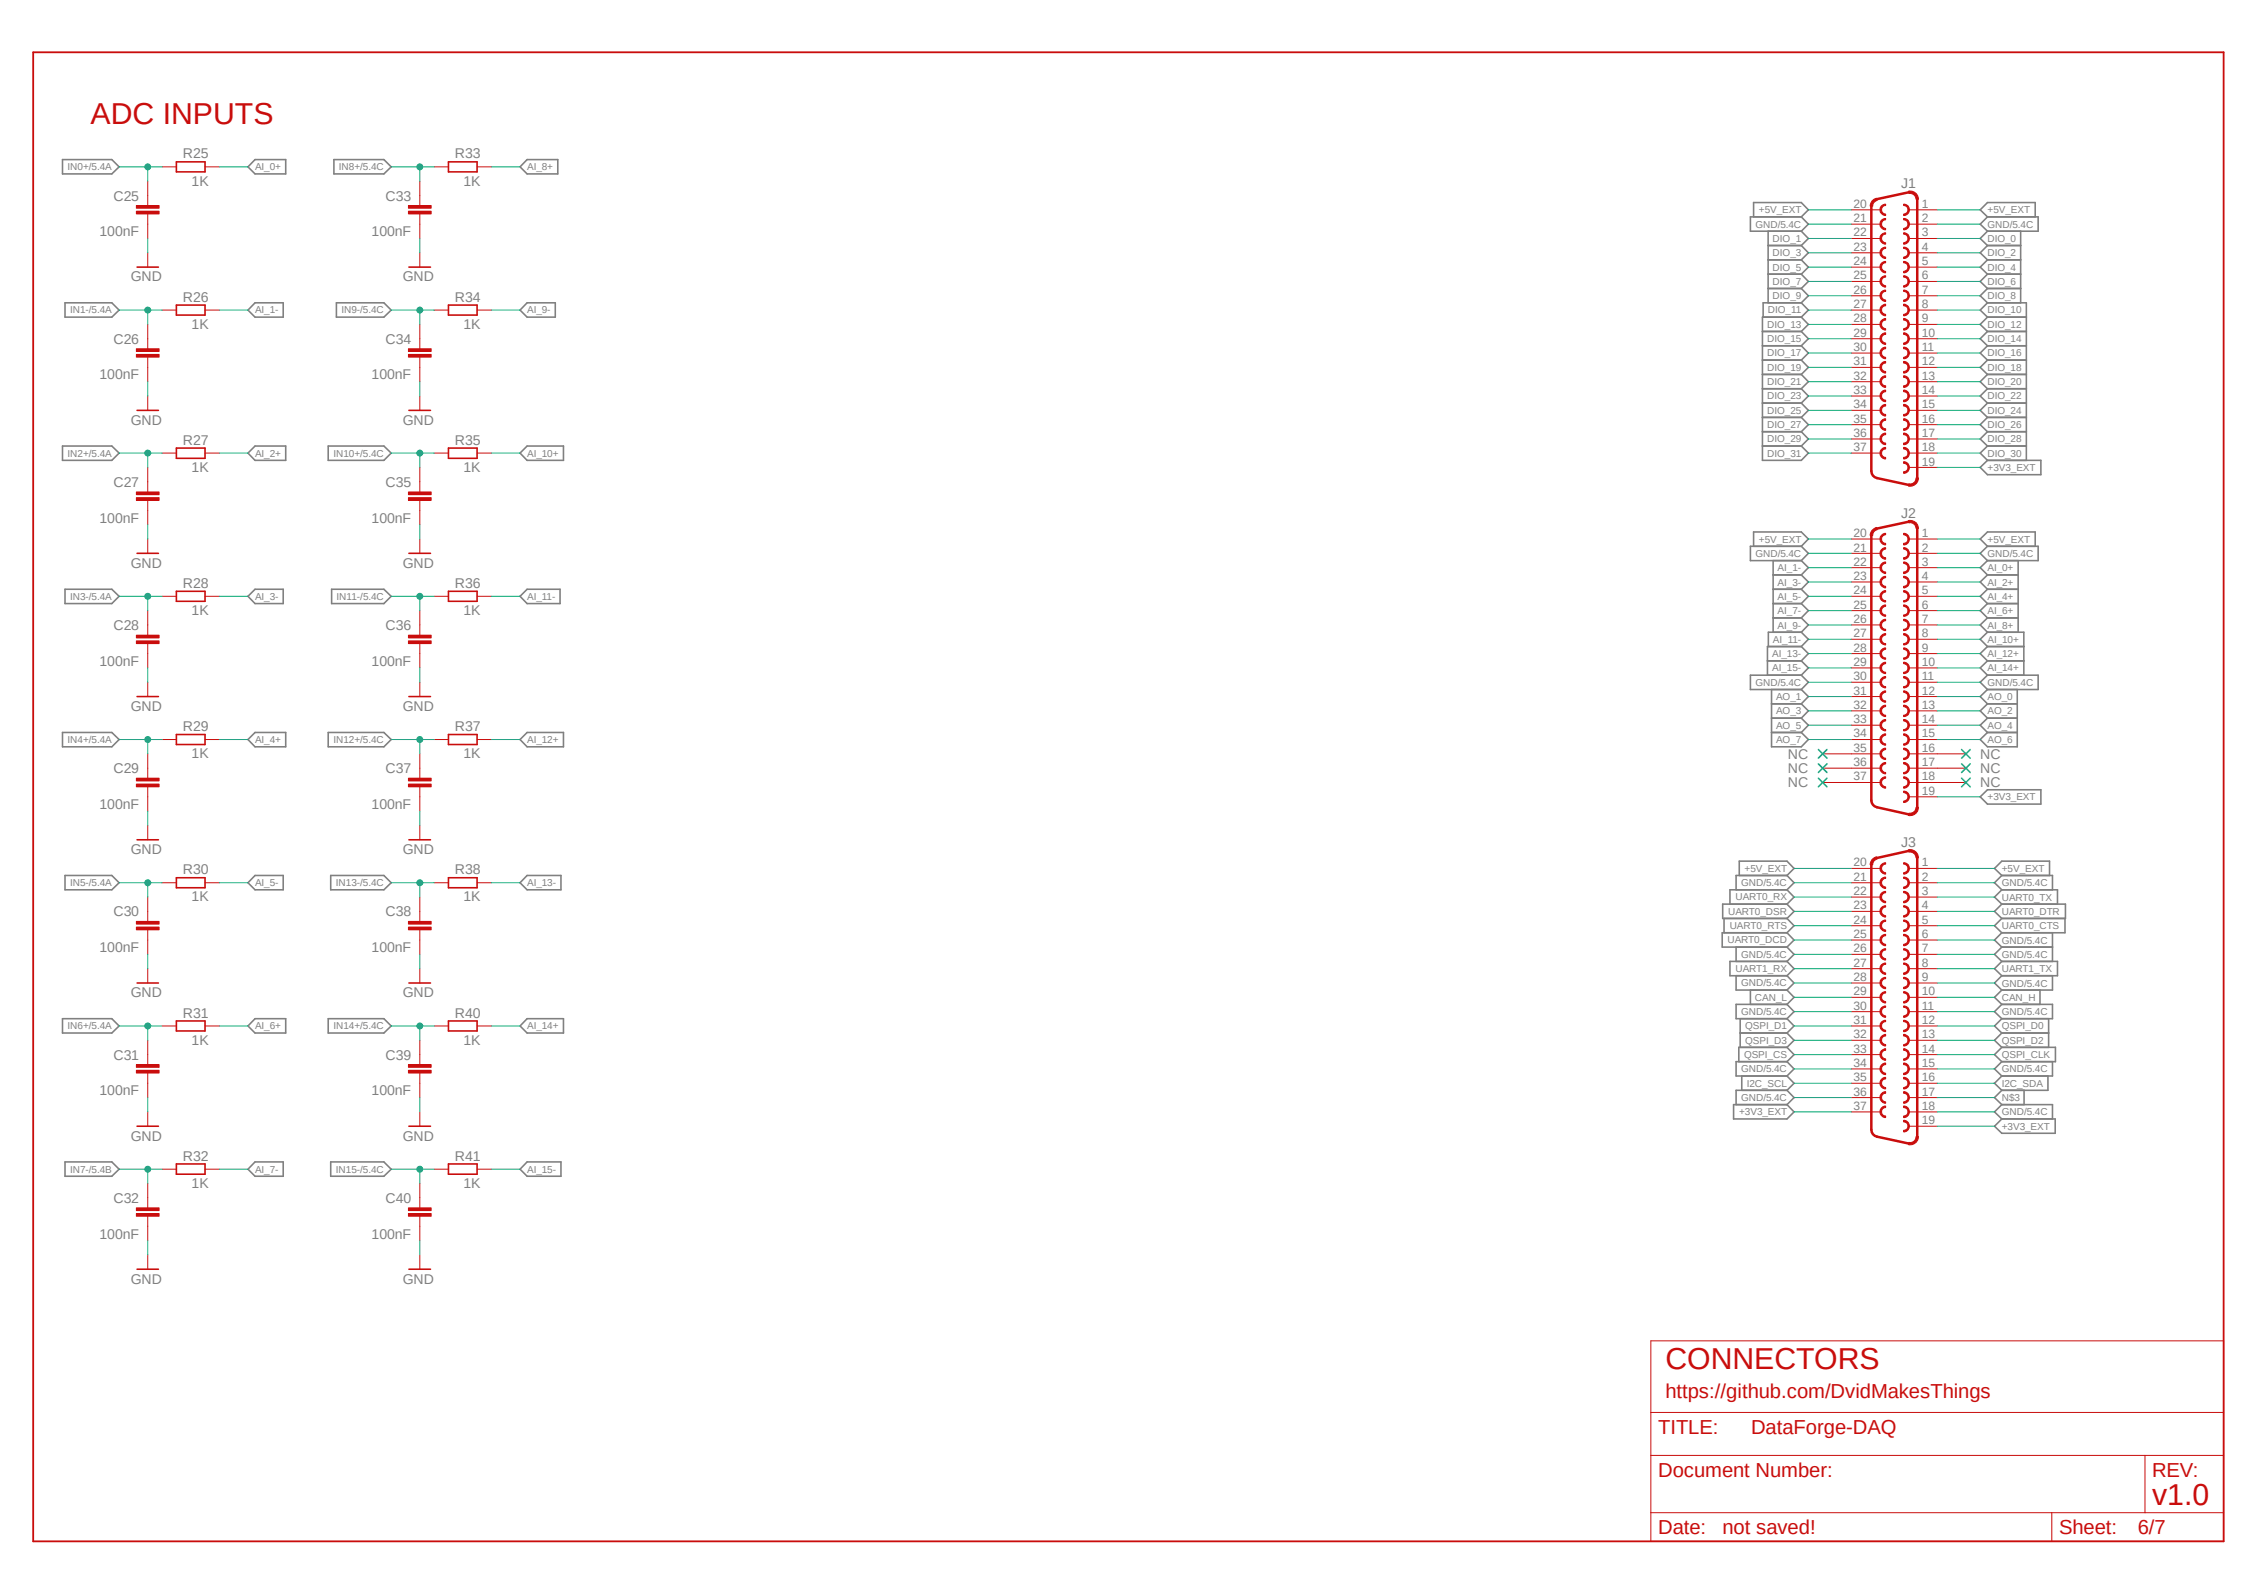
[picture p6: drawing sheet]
<svg xmlns="http://www.w3.org/2000/svg" width="420mm" height="297mm" viewBox="0 0 420 297" stroke-linecap="round" stroke-linejoin="round" font-family="sans-serif">
<defs><g id="words">
<g font-size="5.6" fill="#c90d0c">
<text x="16.8" y="23.1">ADC INPUTS</text>
<text x="310.2" y="255">CONNECTORS</text>
<text x="400.8" y="280.3">v1.0</text>
</g>
<g font-size="3.8" fill="#c90d0c">
<text x="310.2" y="260.3">https://github.com/DvidMakesThings</text>
<text x="308.8" y="267">TITLE:</text>
<text x="326.1" y="267">DataForge-DAQ</text>
<text x="308.8" y="275">Document Number:</text>
<text x="400.8" y="275">REV:</text>
<text x="308.8" y="285.7">Date:</text>
<text x="320.8" y="285.7">not saved!</text>
<text x="383.5" y="285.7">Sheet:</text>
<text x="398.2" y="285.7">6/7</text>
</g>
<g font-size="2.6" fill="#808080">
<text x="34.1" y="29.5">R25</text>
<text x="84.7" y="29.5">R33</text>
<text x="35.7" y="34.5">1K</text>
<text x="86.3" y="34.5">1K</text>
<text x="354.1" y="35.1">J1</text>
<text x="21.1" y="37.3">C25</text>
<text x="71.8" y="37.3">C33</text>
<text x="18.5" y="44">100nF</text>
<text x="69.2" y="44">100nF</text>
<text x="24.3" y="52.4">GND</text>
<text x="75" y="52.4">GND</text>
<text x="34.1" y="56.2">R26</text>
<text x="84.7" y="56.2">R34</text>
<text x="21.1" y="64">C26</text>
<text x="35.7" y="61.2">1K</text>
<text x="71.8" y="64">C34</text>
<text x="86.3" y="61.2">1K</text>
<text x="18.5" y="70.7">100nF</text>
<text x="69.2" y="70.7">100nF</text>
<text x="24.3" y="79.1">GND</text>
<text x="34.1" y="82.8">R27</text>
<text x="75" y="79.1">GND</text>
<text x="84.7" y="82.8">R35</text>
<text x="35.7" y="87.8">1K</text>
<text x="86.3" y="87.8">1K</text>
<text x="21.1" y="90.7">C27</text>
<text x="71.8" y="90.7">C35</text>
<text x="18.5" y="97.3">100nF</text>
<text x="69.2" y="97.3">100nF</text>
<text x="354.1" y="96.4">J2</text>
<text x="24.3" y="105.7">GND</text>
<text x="75" y="105.7">GND</text>
<text x="34.1" y="109.5">R28</text>
<text x="84.7" y="109.5">R36</text>
<text x="21.1" y="117.3">C28</text>
<text x="35.7" y="114.5">1K</text>
<text x="71.8" y="117.3">C36</text>
<text x="86.3" y="114.5">1K</text>
<text x="18.5" y="124">100nF</text>
<text x="69.2" y="124">100nF</text>
<text x="24.3" y="132.4">GND</text>
<text x="34.1" y="136.1">R29</text>
<text x="75" y="132.4">GND</text>
<text x="84.7" y="136.1">R37</text>
<text x="21.1" y="144">C29</text>
<text x="35.7" y="141.2">1K</text>
<text x="71.8" y="144">C37</text>
<text x="86.3" y="141.2">1K</text>
<text x="333" y="141.3">NC</text>
<text x="333" y="144">NC</text>
<text x="368.8" y="141.3">NC</text>
<text x="368.8" y="144">NC</text>
<text x="333" y="146.6">NC</text>
<text x="368.8" y="146.6">NC</text>
<text x="18.5" y="150.7">100nF</text>
<text x="69.2" y="150.7">100nF</text>
<text x="24.3" y="159">GND</text>
<text x="75" y="159">GND</text>
<text x="354.1" y="157.7">J3</text>
<text x="34.1" y="162.8">R30</text>
<text x="35.7" y="167.8">1K</text>
<text x="84.7" y="162.8">R38</text>
<text x="86.3" y="167.8">1K</text>
<text x="21.1" y="170.6">C30</text>
<text x="71.8" y="170.6">C38</text>
<text x="18.5" y="177.3">100nF</text>
<text x="69.2" y="177.3">100nF</text>
<text x="24.3" y="185.7">GND</text>
<text x="75" y="185.7">GND</text>
<text x="34.1" y="189.5">R31</text>
<text x="84.7" y="189.5">R40</text>
<text x="21.1" y="197.3">C31</text>
<text x="35.7" y="194.5">1K</text>
<text x="71.8" y="197.3">C39</text>
<text x="86.3" y="194.5">1K</text>
<text x="18.5" y="204">100nF</text>
<text x="69.2" y="204">100nF</text>
<text x="24.3" y="212.4">GND</text>
<text x="75" y="212.4">GND</text>
<text x="34.1" y="216.1">R32</text>
<text x="35.7" y="221.1">1K</text>
<text x="84.7" y="216.1">R41</text>
<text x="86.3" y="221.1">1K</text>
<text x="21.1" y="224">C32</text>
<text x="71.8" y="224">C40</text>
<text x="18.5" y="230.6">100nF</text>
<text x="69.2" y="230.6">100nF</text>
<text x="24.3" y="239">GND</text>
<text x="75" y="239">GND</text>
</g>
<g font-size="2.2" fill="#808080">
<text x="345.2" y="38.7">20</text>
<text x="345.2" y="41.4">21</text>
<text x="357.9" y="38.7">1</text>
<text x="357.9" y="41.4">2</text>
<text x="345.2" y="44">22</text>
<text x="345.2" y="46.7">23</text>
<text x="357.9" y="44">3</text>
<text x="357.9" y="46.7">4</text>
<text x="345.2" y="49.4">24</text>
<text x="345.2" y="52">25</text>
<text x="357.9" y="49.4">5</text>
<text x="357.9" y="52">6</text>
<text x="345.2" y="54.7">26</text>
<text x="345.2" y="57.4">27</text>
<text x="357.9" y="54.7">7</text>
<text x="357.9" y="57.4">8</text>
<text x="345.2" y="60">28</text>
<text x="345.2" y="62.7">29</text>
<text x="345.2" y="65.4">30</text>
<text x="357.9" y="60">9</text>
<text x="357.9" y="62.7">10</text>
<text x="357.9" y="65.4">11</text>
<text x="345.2" y="68">31</text>
<text x="345.2" y="70.7">32</text>
<text x="357.9" y="68">12</text>
<text x="357.9" y="70.7">13</text>
<text x="345.2" y="73.4">33</text>
<text x="345.2" y="76">34</text>
<text x="357.9" y="73.4">14</text>
<text x="357.9" y="76">15</text>
<text x="345.2" y="78.7">35</text>
<text x="345.2" y="81.4">36</text>
<text x="357.9" y="78.7">16</text>
<text x="357.9" y="81.4">17</text>
<text x="345.2" y="84">37</text>
<text x="357.9" y="84">18</text>
<text x="357.9" y="86.7">19</text>
<text x="345.2" y="100">20</text>
<text x="357.9" y="100">1</text>
<text x="345.2" y="102.7">21</text>
<text x="345.2" y="105.4">22</text>
<text x="357.9" y="102.7">2</text>
<text x="357.9" y="105.4">3</text>
<text x="345.2" y="108">23</text>
<text x="345.2" y="110.7">24</text>
<text x="345.2" y="113.3">25</text>
<text x="357.9" y="108">4</text>
<text x="357.9" y="110.7">5</text>
<text x="357.9" y="113.3">6</text>
<text x="345.2" y="116">26</text>
<text x="345.2" y="118.7">27</text>
<text x="357.9" y="116">7</text>
<text x="357.9" y="118.7">8</text>
<text x="345.2" y="121.3">28</text>
<text x="345.2" y="124">29</text>
<text x="357.9" y="121.3">9</text>
<text x="357.9" y="124">10</text>
<text x="345.2" y="126.7">30</text>
<text x="345.2" y="129.3">31</text>
<text x="345.2" y="132">32</text>
<text x="357.9" y="126.7">11</text>
<text x="357.9" y="129.3">12</text>
<text x="357.9" y="132">13</text>
<text x="345.2" y="134.7">33</text>
<text x="345.2" y="137.3">34</text>
<text x="357.9" y="134.7">14</text>
<text x="357.9" y="137.3">15</text>
<text x="345.2" y="140">35</text>
<text x="345.2" y="142.7">36</text>
<text x="357.9" y="140">16</text>
<text x="357.9" y="142.7">17</text>
<text x="345.2" y="145.3">37</text>
<text x="357.9" y="145.3">18</text>
<text x="357.9" y="148">19</text>
<text x="345.2" y="161.3">20</text>
<text x="357.9" y="161.3">1</text>
<text x="345.2" y="164">21</text>
<text x="345.2" y="166.7">22</text>
<text x="357.9" y="164">2</text>
<text x="357.9" y="166.7">3</text>
<text x="345.2" y="169.3">23</text>
<text x="345.2" y="172">24</text>
<text x="357.9" y="169.3">4</text>
<text x="357.9" y="172">5</text>
<text x="345.2" y="174.7">25</text>
<text x="345.2" y="177.3">26</text>
<text x="357.9" y="174.7">6</text>
<text x="357.9" y="177.3">7</text>
<text x="345.2" y="180">27</text>
<text x="345.2" y="182.7">28</text>
<text x="345.2" y="185.3">29</text>
<text x="357.9" y="180">8</text>
<text x="357.9" y="182.7">9</text>
<text x="357.9" y="185.3">10</text>
<text x="345.2" y="188">30</text>
<text x="345.2" y="190.7">31</text>
<text x="357.9" y="188">11</text>
<text x="357.9" y="190.7">12</text>
<text x="345.2" y="193.3">32</text>
<text x="345.2" y="196">33</text>
<text x="357.9" y="193.3">13</text>
<text x="357.9" y="196">14</text>
<text x="345.2" y="198.7">34</text>
<text x="345.2" y="201.3">35</text>
<text x="357.9" y="198.7">15</text>
<text x="357.9" y="201.3">16</text>
<text x="345.2" y="204">36</text>
<text x="345.2" y="206.7">37</text>
<text x="357.9" y="204">17</text>
<text x="357.9" y="206.7">18</text>
<text x="357.9" y="209.3">19</text>
</g>
<g font-size="1.9" fill="#808080">
<text x="12.6" y="31.7">IN0+/5.4A</text>
<text x="47.5" y="31.7">AI_0+</text>
<text x="63.1" y="31.7">IN8+/5.4C</text>
<text x="98.2" y="31.7">AI_8+</text>
<text x="327.6" y="39.7">+5V_EXT</text>
<text x="370.2" y="39.7">+5V_EXT</text>
<text x="326.9" y="42.4">GND/5.4C</text>
<text x="330.2" y="45">DIO_1</text>
<text x="330.2" y="47.7">DIO_3</text>
<text x="370.2" y="42.4">GND/5.4C</text>
<text x="370.2" y="45.1">DIO_0</text>
<text x="370.2" y="47.8">DIO_2</text>
<text x="330.2" y="50.4">DIO_5</text>
<text x="330.2" y="53">DIO_7</text>
<text x="370.2" y="50.4">DIO_4</text>
<text x="370.2" y="53">DIO_6</text>
<text x="13" y="58.4">IN1-/5.4A</text>
<text x="47.5" y="58.4">AI_1-</text>
<text x="63.6" y="58.4">IN9-/5.4C</text>
<text x="98.2" y="58.4">AI_9-</text>
<text x="329.3" y="58.4">DIO_11</text>
<text x="330.2" y="55.7">DIO_9</text>
<text x="370.2" y="55.7">DIO_8</text>
<text x="370.2" y="58.4">DIO_10</text>
<text x="329.1" y="63.7">DIO_15</text>
<text x="329.1" y="61">DIO_13</text>
<text x="370.2" y="61">DIO_12</text>
<text x="370.2" y="63.7">DIO_14</text>
<text x="329.1" y="69">DIO_19</text>
<text x="329.1" y="66.4">DIO_17</text>
<text x="329.1" y="71.7">DIO_21</text>
<text x="370.2" y="69">DIO_18</text>
<text x="370.2" y="71.7">DIO_20</text>
<text x="370.2" y="66.4">DIO_16</text>
<text x="329.1" y="74.4">DIO_23</text>
<text x="329.1" y="77">DIO_25</text>
<text x="370.2" y="77">DIO_24</text>
<text x="370.2" y="74.4">DIO_22</text>
<text x="329.1" y="79.7">DIO_27</text>
<text x="329.1" y="82.4">DIO_29</text>
<text x="370.2" y="82.4">DIO_28</text>
<text x="370.2" y="79.7">DIO_26</text>
<text x="12.6" y="85">IN2+/5.4A</text>
<text x="47.5" y="85">AI_2+</text>
<text x="62.1" y="85">IN10+/5.4C</text>
<text x="98.2" y="85">AI_10+</text>
<text x="329.1" y="85">DIO_31</text>
<text x="370.2" y="87.7">+3V3_EXT</text>
<text x="370.2" y="85">DIO_30</text>
<text x="327.6" y="101">+5V_EXT</text>
<text x="370.2" y="101">+5V_EXT</text>
<text x="326.9" y="103.7">GND/5.4C</text>
<text x="331.1" y="106.4">AI_1-</text>
<text x="370.2" y="103.7">GND/5.4C</text>
<text x="370.2" y="106.4">AI_0+</text>
<text x="13" y="111.7">IN3-/5.4A</text>
<text x="47.5" y="111.7">AI_3-</text>
<text x="62.7" y="111.7">IN11-/5.4C</text>
<text x="98.2" y="111.7">AI_11-</text>
<text x="331.1" y="111.7">AI_5-</text>
<text x="331.1" y="109">AI_3-</text>
<text x="370.2" y="111.7">AI_4+</text>
<text x="370.2" y="109">AI_2+</text>
<text x="330.2" y="119.7">AI_11-</text>
<text x="331.1" y="114.4">AI_7-</text>
<text x="331.1" y="117">AI_9-</text>
<text x="370.2" y="114.4">AI_6+</text>
<text x="370.2" y="117">AI_8+</text>
<text x="370.2" y="119.7">AI_10+</text>
<text x="330.1" y="122.3">AI_13-</text>
<text x="330.1" y="125">AI_15-</text>
<text x="370.2" y="125">AI_14+</text>
<text x="370.2" y="122.3">AI_12+</text>
<text x="326.9" y="127.7">GND/5.4C</text>
<text x="330.8" y="130.3">AO_1</text>
<text x="370.2" y="127.7">GND/5.4C</text>
<text x="370.2" y="130.3">AO_0</text>
<text x="330.8" y="133">AO_3</text>
<text x="330.8" y="135.7">AO_5</text>
<text x="370.2" y="135.7">AO_4</text>
<text x="370.2" y="133">AO_2</text>
<text x="12.6" y="138.4">IN4+/5.4A</text>
<text x="47.5" y="138.3">AI_4+</text>
<text x="62.1" y="138.4">IN12+/5.4C</text>
<text x="98.2" y="138.3">AI_12+</text>
<text x="330.8" y="138.3">AO_7</text>
<text x="370.2" y="138.3">AO_6</text>
<text x="370.2" y="149">+3V3_EXT</text>
<text x="13" y="165.1">IN5-/5.4A</text>
<text x="47.5" y="165">AI_5-</text>
<text x="62.6" y="165.1">IN13-/5.4C</text>
<text x="98.2" y="165">AI_13-</text>
<text x="323.2" y="167.7">UART0_RX</text>
<text x="324.3" y="165">GND/5.4C</text>
<text x="324.9" y="162.3">+5V_EXT</text>
<text x="372.8" y="162.3">+5V_EXT</text>
<text x="372.8" y="165">GND/5.4C</text>
<text x="372.8" y="167.7">UART0_TX</text>
<text x="321.9" y="170.3">UART0_DSR</text>
<text x="322.2" y="173">UART0_RTS</text>
<text x="372.8" y="170.4">UART0_DTR</text>
<text x="372.8" y="173.1">UART0_CTS</text>
<text x="321.7" y="175.7">UART0_DCD</text>
<text x="324.3" y="178.3">GND/5.4C</text>
<text x="372.8" y="178.4">GND/5.4C</text>
<text x="372.8" y="175.7">GND/5.4C</text>
<text x="323.2" y="181">UART1_RX</text>
<text x="324.3" y="183.7">GND/5.4C</text>
<text x="372.8" y="181.1">UART1_TX</text>
<text x="372.8" y="183.7">GND/5.4C</text>
<text x="12.6" y="191.7">IN6+/5.4A</text>
<text x="47.5" y="191.7">AI_6+</text>
<text x="62.1" y="191.7">IN14+/5.4C</text>
<text x="98.2" y="191.7">AI_14+</text>
<text x="324.3" y="189">GND/5.4C</text>
<text x="325" y="191.7">QSPI_D1</text>
<text x="326.8" y="186.3">CAN_L</text>
<text x="372.8" y="191.7">QSPI_D0</text>
<text x="372.8" y="186.4">CAN_H</text>
<text x="372.8" y="189.1">GND/5.4C</text>
<text x="324.8" y="197">QSPI_CS</text>
<text x="325" y="194.3">QSPI_D3</text>
<text x="372.8" y="197">QSPI_CLK</text>
<text x="372.8" y="194.3">QSPI_D2</text>
<text x="324.3" y="199.7">GND/5.4C</text>
<text x="325.3" y="202.3">I2C_SCL</text>
<text x="372.8" y="202.3">I2C_SDA</text>
<text x="372.8" y="199.7">GND/5.4C</text>
<text x="323.9" y="207.7">+3V3_EXT</text>
<text x="324.3" y="205">GND/5.4C</text>
<text x="372.8" y="207.7">GND/5.4C</text>
<text x="372.8" y="205">N$3</text>
<text x="372.8" y="210.4">+3V3_EXT</text>
<text x="13" y="218.4">IN7-/5.4B</text>
<text x="47.5" y="218.4">AI_7-</text>
<text x="62.6" y="218.4">IN15-/5.4C</text>
<text x="98.2" y="218.4">AI_15-</text>
</g>
</g></defs>
<path d="M5.6 9.4l408.9 278.2M414.5 9.4l-408.9 278.2" fill="none" stroke="#fff" stroke-width=".19"/>
<g fill="none" stroke="#808080" stroke-width=".3">
<path d="M11.6 29.7h9.2l1.4 1.4-1.4 1.3h-9.2zM47.5 29.7h5.7v2.7h-5.7l-1.3-1.3zM62.2 29.7h9.3l1.4 1.4-1.4 1.3h-9.3zM98.2 29.7h5.7v2.7h-5.7l-1.3-1.3zM12.1 56.4h8.7l1.4 1.3-1.4 1.4h-8.7zM47.5 56.4h5.2v2.7h-5.2l-1.3-1.4zM62.7 56.4h8.8l1.4 1.3-1.4 1.4h-8.8zM98.2 56.4h5.2v2.7h-5.2l-1.3-1.4zM326.6 40.4v-2.7h8.9l1.3 1.4-1.3 1.3M329.3 43.1v13.3M329.3 45.7h6.2M329.3 48.4h6.2"/>
<path d="M329.3 51.1h6.2M329.3 53.7h6.2M335.5 59.1h-7.2v26.6h7.2l1.3-1.3-1.3-1.3M335.5 40.4h-9.5v2.7h9.5M335.5 40.4l1.3 1.3-1.3 1.4M335.5 56.4h-7.1v2.7M335.5 43.1l1.3 1.3-1.3 1.3M335.5 45.7l1.3 1.4-1.3 1.3M335.5 48.4l1.3 1.3-1.3 1.4M335.5 56.4l1.3 1.3-1.3 1.4M335.5 51.1l1.3 1.3-1.3 1.3M335.5 53.7l1.3 1.4-1.3 1.3"/>
<path d="M335.5 59.1l1.3 1.3-1.3 1.3M370.2 40.4l-1.4-1.3 1.4-1.4h8.9v2.7M370.2 40.4h9.4v2.7h-9.4M370.2 40.4l-1.4 1.3 1.4 1.4M370.2 59.1h7.2M370.2 56.4h7.2v29.3M370.2 43.1l-1.4 1.3 1.4 1.3M370.2 45.7h6.1M370.2 45.7l-1.4 1.4 1.4 1.3M370.2 48.4h6.1M370.2 48.4l-1.4 1.3 1.4 1.4M370.2 51.1h6.1"/>
<path d="M370.2 51.1l-1.4 1.3 1.4 1.3M370.2 53.7h6.1M370.2 53.7l-1.4 1.4 1.4 1.3M370.2 56.4l-1.4 1.3 1.4 1.4M370.2 59.1l-1.4 1.3 1.4 1.3M376.3 43.1v13.3M328.3 67.1h7.2M328.3 69.7h7.2M328.3 61.7h7.2M328.3 64.4h7.2M328.3 77.7h7.2M328.3 75.1h7.2"/>
<path d="M328.3 72.4h7.2M335.5 69.7l1.3 1.4-1.3 1.3M335.5 72.4l1.3 1.3-1.3 1.4M335.5 75.1l1.3 1.3-1.3 1.3M335.5 77.7l1.3 1.4-1.3 1.3M335.5 67.1l1.3 1.3-1.3 1.3M335.5 61.7l1.3 1.4-1.3 1.3M335.5 64.4l1.3 1.3-1.3 1.4M370.2 67.1l-1.4 1.3 1.4 1.3M370.2 67.1h7.2M370.2 69.7h7.2M370.2 61.7h7.2"/>
<path d="M370.2 61.7l-1.4 1.4 1.4 1.3M370.2 64.4h7.2M370.2 77.7h7.2M370.2 75.1h7.2M370.2 72.4h7.2M370.2 77.7l-1.4 1.4 1.4 1.3M370.2 75.1l-1.4 1.3 1.4 1.3M370.2 72.4l-1.4 1.3 1.4 1.4M370.2 69.7l-1.4 1.4 1.4 1.3M370.2 64.4l-1.4 1.3 1.4 1.4M11.6 83.1h9.2l1.4 1.3-1.4 1.3h-9.2zM46.2 84.4l1.3-1.3h5.7v2.6h-5.7z"/>
<path d="M61.1 83.1h10.4l1.4 1.3-1.4 1.3h-10.4zM96.9 84.4l1.3-1.3h6.7v2.6h-6.7zM328.3 83.1h7.2M328.3 80.4h7.2M335.5 80.4l1.3 1.3-1.3 1.4M368.8 87l1.4-1.3h9.9v2.7h-9.9zM370.2 83.1h7.2M370.2 83.1l-1.4 1.3 1.4 1.3M370.2 80.4h7.2M370.2 80.4l-1.4 1.3 1.4 1.4M12.1 109.7h8.7l1.4 1.3-1.4 1.4h-8.7zM46.2 111l1.3-1.3h5.2v2.7h-5.2z"/>
<path d="M61.8 109.7h9.7l1.4 1.3-1.4 1.4h-9.7zM96.9 111l1.3-1.3h6.1v2.7h-6.1zM326.6 101.7v-2.6h8.9l1.3 1.3-1.3 1.3M330.2 115.1h5.3M330.2 112.4h5.3M330.2 104.4v13.3M330.2 109.7h5.3M330.2 107.1h5.3M335.5 101.7h-9.5v2.7h9.5M335.5 101.7l1.3 1.3-1.3 1.4M335.5 112.4l1.3 1.3-1.3 1.4M335.5 109.7l1.3 1.3-1.3 1.4"/>
<path d="M335.5 107.1l1.3 1.3-1.3 1.3M335.5 104.4l1.3 1.3-1.3 1.4M335.5 115.1l1.3 1.3-1.3 1.3M335.5 117.7h-6.1v2.7M335.5 117.7l1.3 1.3-1.3 1.4M370.2 101.7l-1.4-1.3 1.4-1.3h8.9v2.6M370.2 101.7h9.4v2.7h-9.4M370.2 101.7l-1.4 1.3 1.4 1.4M370.2 115.1h5.7M370.2 112.4h5.7M370.2 117.7h6.7v8M370.2 112.4l-1.4 1.3 1.4 1.4"/>
<path d="M370.2 109.7h5.7M370.2 109.7l-1.4 1.3 1.4 1.4M370.2 107.1h5.7M370.2 107.1l-1.4 1.3 1.4 1.3M370.2 104.4l-1.4 1.3 1.4 1.4M370.2 115.1l-1.4 1.3 1.4 1.3M370.2 117.7l-1.4 1.3 1.4 1.4M375.9 104.4v13.3M11.6 136.4h9.2l1.4 1.3-1.4 1.4h-9.2zM46.2 137.7l1.3-1.3h5.7v2.7h-5.7zM61.1 136.4h10.4l1.4 1.3-1.4 1.4h-10.4zM96.9 137.7l1.3-1.3h6.7v2.7h-6.7z"/>
<path d="M329.2 123.1h6.3M329.9 128.4v10.7h5.6l1.3-1.4-1.3-1.3M329.9 136.4h5.6M329.9 133.7h5.6M329.9 131.1h5.6M335.5 125.7h-9.5v2.7h9.5M335.5 125.7l1.3 1.3-1.3 1.4M335.5 120.4h-6.3v5.3M335.5 120.4l1.3 1.3-1.3 1.4M335.5 123.1l1.3 1.3-1.3 1.3M335.5 128.4l1.3 1.3-1.3 1.4M335.5 131.1l1.3 1.3-1.3 1.3"/>
<path d="M335.5 133.7l1.3 1.3-1.3 1.4M370.2 125.7h9.4v2.7h-9.4M370.2 125.7l-1.4 1.3 1.4 1.4M370.2 136.4h5.5M370.2 133.7l-1.4 1.3 1.4 1.4M370.2 133.7h5.5M370.2 131.1l-1.4 1.3 1.4 1.3M370.2 131.1h5.5M370.2 123.1l-1.4 1.3 1.4 1.3M370.2 123.1h6.7M370.2 128.4l-1.4 1.3 1.4 1.4M370.2 120.4h6.7"/>
<path d="M370.2 120.4l-1.4 1.3 1.4 1.4M375.7 128.4v10.7h-5.5l-1.4-1.4 1.4-1.3M368.8 148.4l1.4-1.3h9.9v2.6h-9.9zM12.1 163h8.7l1.4 1.4-1.4 1.3h-8.7zM47.5 163h5.2v2.7h-5.2l-1.3-1.3zM61.6 163h9.9l1.4 1.4-1.4 1.3h-9.9zM98.2 163h6.3v2.7h-6.3l-1.3-1.3zM321.1 171v2.7M323.3 176.4v2.6M323.9 163v-2.6h8.9l1.3 1.3-1.3 1.3M332.8 179l1.3 1.4-1.3 1.3M332.8 179h-10.6v2.7h10.6"/>
<path d="M332.8 165.7h-10.6v2.7M332.8 163h-9.5v2.7M332.8 176.4l1.3 1.3-1.3 1.3M332.8 173.7h-12v2.7h12M332.8 163l1.3 1.4-1.3 1.3M332.8 165.7l1.3 1.3-1.3 1.4M332.8 168.4h-12v2.6h12M332.8 168.4l1.3 1.3-1.3 1.3M332.8 171l1.3 1.4-1.3 1.3M332.8 173.7l1.3 1.3-1.3 1.4M372.8 163l-1.3 1.4 1.3 1.3M372.8 168.4l-1.3 1.3 1.3 1.3"/>
<path d="M372.8 179h10.4v2.7h-10.4M372.8 179l-1.3 1.4 1.3 1.3M372.8 165.7h10.4v2.7M372.8 163l-1.3-1.3 1.3-1.3h8.9v2.6M372.8 163h9.5v2.7M372.8 176.4h9.5M372.8 176.4l-1.3 1.3 1.3 1.3M372.8 165.7l-1.3 1.3 1.3 1.4M372.8 173.7l-1.3 1.3 1.3 1.4M372.8 168.4h11.9v2.6h-11.9M372.8 171l-1.3 1.4 1.3 1.3M382.3 173.7v5.3"/>
<path d="M384.6 171v2.7h-11.8M11.6 189.7h9.2l1.4 1.4-1.4 1.3h-9.2zM47.5 189.7h5.7v2.7h-5.7l-1.3-1.3zM61.1 189.7h10.4l1.4 1.4-1.4 1.3h-10.4zM98.2 189.7h6.7v2.7h-6.7l-1.3-1.3zM323.3 181.7v2.7h9.5M324.1 192.4h8.7M324.1 189.7v5.3M326 184.4v2.6M332.8 197.7h-9.5v2.7h9.5M332.8 195l1.3 1.4-1.3 1.3M332.8 195h-9v2.7"/>
<path d="M332.8 192.4l1.3 1.3-1.3 1.3M332.8 189.7l1.3 1.4-1.3 1.3M332.8 187h-9.5v2.7h9.5M332.8 184.4l1.3 1.3-1.3 1.3M332.8 197.7l1.3 1.4-1.3 1.3M332.8 181.7l1.3 1.3-1.3 1.4M332.8 187l1.3 1.4-1.3 1.3M372.8 195h10v2.7h-10M372.8 195l-1.3 1.4 1.3 1.3M372.8 192.4h8.8M372.8 192.4l-1.3 1.3 1.3 1.3M372.8 187h9.5v2.7h-9.5"/>
<path d="M372.8 189.7l-1.3 1.4 1.3 1.3M372.8 184.4l-1.3 1.3 1.3 1.3M372.8 181.7l-1.3 1.3 1.3 1.4M372.8 197.7l-1.3 1.4 1.3 1.3M372.8 187l-1.3 1.4 1.3 1.3M379.9 184.4v2.6M381.6 189.7v5.3M382.3 197.7v2.7h-9.5M382.3 181.7v2.7h-9.5M12.1 216.4h8.7l1.4 1.3-1.4 1.3h-8.7zM47.5 216.4h5.2v2.6h-5.2l-1.3-1.3zM61.6 216.4h9.9l1.4 1.3-1.4 1.3h-9.9z"/>
<path d="M98.2 216.4h6.3v2.6h-6.3l-1.3-1.3zM322.9 205.7h9.9l1.3 1.4-1.3 1.3h-9.9zM324.4 200.4v2.6M332.8 200.4l1.3 1.3-1.3 1.3M332.8 203h-9.5v2.7M332.8 203l1.3 1.4-1.3 1.3M372.8 200.4l-1.3 1.3 1.3 1.3M372.8 208.4h10v2.6h-10l-1.3-1.3zM372.8 205.7h9.5v2.7M372.8 205.7l-1.3 1.4 1.3 1.3M372.8 203l-1.3 1.4 1.3 1.3M377 203v2.7"/>
<path d="M381.4 200.4v2.6h-8.6"/>
</g>
<path d="M354.5 99.3a1.08 1.08 0 0 1 1.1 1.1 1.08 1.08 0 0 1-1.1 1.1v-.3a.8 .8 0 0 0 .8-.8 .8 .8 0 0 0-.8-.8z" fill-rule="evenodd" fill="#c90d0c"/>
<path d="M354.5 99.3a1.08 1.08 0 0 1 1.1 1.1 1.08 1.08 0 0 1-1.1 1.1v-.3a.8 .8 0 0 0 .8-.8 .8 .8 0 0 0-.8-.8z" fill="none" stroke="#c90d0c" stroke-width=".19"/>
<path d="M350.4 99.7l.6-.4h.2v.3a.81 .81 0 0 0-.8 .8 .81 .81 0 0 0 .8 .8v.3a1.08 1.08 0 0 1-1-.7 1.08 1.08 0 0 1 .2-1.1z" fill-rule="evenodd" fill="#c90d0c"/>
<path d="M350.4 99.7l.6-.4h.2v.3a.81 .81 0 0 0-.8 .8 .81 .81 0 0 0 .8 .8v.3a1.08 1.08 0 0 1-1-.7 1.08 1.08 0 0 1 .2-1.1z" fill="none" stroke="#c90d0c" stroke-width=".19"/>
<path d="M354.5 102a1.08 1.08 0 0 1 1.1 1.1 1.08 1.08 0 0 1-1.1 1v-.3a.8 .8 0 0 0 .8-.8 .8 .8 0 0 0-.8-.8z" fill-rule="evenodd" fill="#c90d0c"/>
<path d="M354.5 102a1.08 1.08 0 0 1 1.1 1.1 1.08 1.08 0 0 1-1.1 1v-.3a.8 .8 0 0 0 .8-.8 .8 .8 0 0 0-.8-.8z" fill="none" stroke="#c90d0c" stroke-width=".19"/>
<path d="M350.4 102.4l.6-.4h.2v.2a.81 .81 0 0 0-.8 .8 .81 .81 0 0 0 .8 .8v.3a1.08 1.08 0 0 1-1-.6 1.08 1.08 0 0 1 .2-1.1z" fill-rule="evenodd" fill="#c90d0c"/>
<path d="M350.4 102.4l.6-.4h.2v.2a.81 .81 0 0 0-.8 .8 .81 .81 0 0 0 .8 .8v.3a1.08 1.08 0 0 1-1-.6 1.08 1.08 0 0 1 .2-1.1z" fill="none" stroke="#c90d0c" stroke-width=".19"/>
<path d="M354.5 104.6a1.08 1.08 0 0 1 1.1 1.1 1.08 1.08 0 0 1-1.1 1.1v-.3a.8 .8 0 0 0 .8-.8 .8 .8 0 0 0-.8-.8z" fill-rule="evenodd" fill="#c90d0c"/>
<path d="M354.5 104.6a1.08 1.08 0 0 1 1.1 1.1 1.08 1.08 0 0 1-1.1 1.1v-.3a.8 .8 0 0 0 .8-.8 .8 .8 0 0 0-.8-.8z" fill="none" stroke="#c90d0c" stroke-width=".19"/>
<path d="M350.4 105l.6-.4h.2v.3a.81 .81 0 0 0-.8 .8 .81 .81 0 0 0 .8 .8v.3a1.08 1.08 0 0 1-1-.6 1.08 1.08 0 0 1 .2-1.2z" fill-rule="evenodd" fill="#c90d0c"/>
<path d="M350.4 105l.6-.4h.2v.3a.81 .81 0 0 0-.8 .8 .81 .81 0 0 0 .8 .8v.3a1.08 1.08 0 0 1-1-.6 1.08 1.08 0 0 1 .2-1.2z" fill="none" stroke="#c90d0c" stroke-width=".19"/>
<path d="M354.5 107.3a1.08 1.08 0 0 1 1.1 1.1 1.08 1.08 0 0 1-1.1 1.1v-.3a.8 .8 0 0 0 .8-.8 .8 .8 0 0 0-.8-.8z" fill-rule="evenodd" fill="#c90d0c"/>
<path d="M354.5 107.3a1.08 1.08 0 0 1 1.1 1.1 1.08 1.08 0 0 1-1.1 1.1v-.3a.8 .8 0 0 0 .8-.8 .8 .8 0 0 0-.8-.8z" fill="none" stroke="#c90d0c" stroke-width=".19"/>
<path d="M350.4 107.7l.6-.4h.2v.3a.81 .81 0 0 0-.8 .8 .81 .81 0 0 0 .8 .8v.3a1.08 1.08 0 0 1-1-.7 1.08 1.08 0 0 1 .2-1.1z" fill-rule="evenodd" fill="#c90d0c"/>
<path d="M350.4 107.7l.6-.4h.2v.3a.81 .81 0 0 0-.8 .8 .81 .81 0 0 0 .8 .8v.3a1.08 1.08 0 0 1-1-.7 1.08 1.08 0 0 1 .2-1.1z" fill="none" stroke="#c90d0c" stroke-width=".19"/>
<path d="M354.5 110a1.06 1.06 0 0 1 1.1 1 1.06 1.06 0 0 1-1.1 1.1v-.3a.8 .8 0 0 0 .8-.8 .8 .8 0 0 0-.8-.8z" fill-rule="evenodd" fill="#c90d0c"/>
<path d="M354.5 110a1.06 1.06 0 0 1 1.1 1 1.06 1.06 0 0 1-1.1 1.1v-.3a.8 .8 0 0 0 .8-.8 .8 .8 0 0 0-.8-.8z" fill="none" stroke="#c90d0c" stroke-width=".19"/>
<path d="M350.4 110.4l.6-.4h.2v.2a.81 .81 0 0 0-.8 .8 .81 .81 0 0 0 .8 .8v.3a1.04 1.04 0 0 1-1-.6 1.04 1.04 0 0 1 .2-1.1z" fill-rule="evenodd" fill="#c90d0c"/>
<path d="M350.4 110.4l.6-.4h.2v.2a.81 .81 0 0 0-.8 .8 .81 .81 0 0 0 .8 .8v.3a1.04 1.04 0 0 1-1-.6 1.04 1.04 0 0 1 .2-1.1z" fill="none" stroke="#c90d0c" stroke-width=".19"/>
<path d="M354.5 112.6a1.06 1.06 0 0 1 1.1 1.1 1.06 1.06 0 0 1-1.1 1.1v-.3a.8 .8 0 0 0 .8-.8 .8 .8 0 0 0-.8-.8z" fill-rule="evenodd" fill="#c90d0c"/>
<path d="M354.5 112.6a1.06 1.06 0 0 1 1.1 1.1 1.06 1.06 0 0 1-1.1 1.1v-.3a.8 .8 0 0 0 .8-.8 .8 .8 0 0 0-.8-.8z" fill="none" stroke="#c90d0c" stroke-width=".19"/>
<path d="M350.4 113l.6-.4h.2v.3a.81 .81 0 0 0-.8 .8 .81 .81 0 0 0 .8 .8v.3a1.04 1.04 0 0 1-1-.6 1.04 1.04 0 0 1 .2-1.2z" fill-rule="evenodd" fill="#c90d0c"/>
<path d="M350.4 113l.6-.4h.2v.3a.81 .81 0 0 0-.8 .8 .81 .81 0 0 0 .8 .8v.3a1.04 1.04 0 0 1-1-.6 1.04 1.04 0 0 1 .2-1.2z" fill="none" stroke="#c90d0c" stroke-width=".19"/>
<path d="M354.5 115.3a1.06 1.06 0 0 1 1.1 1.1 1.06 1.06 0 0 1-1.1 1v-.2a.8 .8 0 0 0 .8-.8 .8 .8 0 0 0-.8-.8z" fill-rule="evenodd" fill="#c90d0c"/>
<path d="M354.5 115.3a1.06 1.06 0 0 1 1.1 1.1 1.06 1.06 0 0 1-1.1 1v-.2a.8 .8 0 0 0 .8-.8 .8 .8 0 0 0-.8-.8z" fill="none" stroke="#c90d0c" stroke-width=".19"/>
<path d="M350.4 115.7l.6-.4h.2v.3a.81 .81 0 0 0-.8 .8 .81 .81 0 0 0 .8 .8v.2a1.04 1.04 0 0 1-1-.6 1.04 1.04 0 0 1 .2-1.1z" fill-rule="evenodd" fill="#c90d0c"/>
<path d="M350.4 115.7l.6-.4h.2v.3a.81 .81 0 0 0-.8 .8 .81 .81 0 0 0 .8 .8v.2a1.04 1.04 0 0 1-1-.6 1.04 1.04 0 0 1 .2-1.1z" fill="none" stroke="#c90d0c" stroke-width=".19"/>
<path d="M354.5 118a1.06 1.06 0 0 1 1.1 1 1.06 1.06 0 0 1-1.1 1.1v-.3a.8 .8 0 0 0 .8-.8 .8 .8 0 0 0-.8-.8z" fill-rule="evenodd" fill="#c90d0c"/>
<path d="M354.5 118a1.06 1.06 0 0 1 1.1 1 1.06 1.06 0 0 1-1.1 1.1v-.3a.8 .8 0 0 0 .8-.8 .8 .8 0 0 0-.8-.8z" fill="none" stroke="#c90d0c" stroke-width=".19"/>
<path d="M350.4 118.4l.6-.4h.2v.2a.81 .81 0 0 0-.8 .8 .81 .81 0 0 0 .8 .8v.3a1.04 1.04 0 0 1-1-.6 1.04 1.04 0 0 1 .2-1.1z" fill-rule="evenodd" fill="#c90d0c"/>
<path d="M350.4 118.4l.6-.4h.2v.2a.81 .81 0 0 0-.8 .8 .81 .81 0 0 0 .8 .8v.3a1.04 1.04 0 0 1-1-.6 1.04 1.04 0 0 1 .2-1.1z" fill="none" stroke="#c90d0c" stroke-width=".19"/>
<path d="M354.5 120.6a1.06 1.06 0 0 1 1.1 1.1 1.06 1.06 0 0 1-1.1 1.1v-.3a.8 .8 0 0 0 .8-.8 .8 .8 0 0 0-.8-.8z" fill-rule="evenodd" fill="#c90d0c"/>
<path d="M354.5 120.6a1.06 1.06 0 0 1 1.1 1.1 1.06 1.06 0 0 1-1.1 1.1v-.3a.8 .8 0 0 0 .8-.8 .8 .8 0 0 0-.8-.8z" fill="none" stroke="#c90d0c" stroke-width=".19"/>
<path d="M350.4 121l.6-.3h.2v.2a.81 .81 0 0 0-.8 .8 .81 .81 0 0 0 .8 .8v.3a1.04 1.04 0 0 1-1-.6 1.04 1.04 0 0 1 .2-1.2z" fill-rule="evenodd" fill="#c90d0c"/>
<path d="M350.4 121l.6-.3h.2v.2a.81 .81 0 0 0-.8 .8 .81 .81 0 0 0 .8 .8v.3a1.04 1.04 0 0 1-1-.6 1.04 1.04 0 0 1 .2-1.2z" fill="none" stroke="#c90d0c" stroke-width=".19"/>
<path d="M354.5 123.3a1.06 1.06 0 0 1 1.1 1.1 1.06 1.06 0 0 1-1.1 1v-.2a.8 .8 0 0 0 .8-.8 .8 .8 0 0 0-.8-.8z" fill-rule="evenodd" fill="#c90d0c"/>
<path d="M354.5 123.3a1.06 1.06 0 0 1 1.1 1.1 1.06 1.06 0 0 1-1.1 1v-.2a.8 .8 0 0 0 .8-.8 .8 .8 0 0 0-.8-.8z" fill="none" stroke="#c90d0c" stroke-width=".19"/>
<path d="M350.4 123.7l.6-.4h.2v.3a.81 .81 0 0 0-.8 .8 .81 .81 0 0 0 .8 .8v.2a1.04 1.04 0 0 1-1-.6 1.04 1.04 0 0 1 .2-1.1z" fill-rule="evenodd" fill="#c90d0c"/>
<path d="M350.4 123.7l.6-.4h.2v.3a.81 .81 0 0 0-.8 .8 .81 .81 0 0 0 .8 .8v.2a1.04 1.04 0 0 1-1-.6 1.04 1.04 0 0 1 .2-1.1z" fill="none" stroke="#c90d0c" stroke-width=".19"/>
<path d="M354.5 126a1.06 1.06 0 0 1 1.1 1 1.06 1.06 0 0 1-1.1 1.1v-.3a.8 .8 0 0 0 .8-.8 .8 .8 0 0 0-.8-.8z" fill-rule="evenodd" fill="#c90d0c"/>
<path d="M354.5 126a1.06 1.06 0 0 1 1.1 1 1.06 1.06 0 0 1-1.1 1.1v-.3a.8 .8 0 0 0 .8-.8 .8 .8 0 0 0-.8-.8z" fill="none" stroke="#c90d0c" stroke-width=".19"/>
<path d="M350.4 126.4l.6-.4h.2v.2a.81 .81 0 0 0-.8 .8 .81 .81 0 0 0 .8 .8v.3a1.04 1.04 0 0 1-1-.6 1.04 1.04 0 0 1 .2-1.1z" fill-rule="evenodd" fill="#c90d0c"/>
<path d="M350.4 126.4l.6-.4h.2v.2a.81 .81 0 0 0-.8 .8 .81 .81 0 0 0 .8 .8v.3a1.04 1.04 0 0 1-1-.6 1.04 1.04 0 0 1 .2-1.1z" fill="none" stroke="#c90d0c" stroke-width=".19"/>
<path d="M354.5 128.7a1.06 1.06 0 0 1 1.1 1 1.06 1.06 0 0 1-1.1 1.1v-.3a.8 .8 0 0 0 .8-.8 .8 .8 0 0 0-.8-.8z" fill-rule="evenodd" fill="#c90d0c"/>
<path d="M354.5 128.7a1.06 1.06 0 0 1 1.1 1 1.06 1.06 0 0 1-1.1 1.1v-.3a.8 .8 0 0 0 .8-.8 .8 .8 0 0 0-.8-.8z" fill="none" stroke="#c90d0c" stroke-width=".19"/>
<path d="M350.4 129l.6-.3h.2v.2a.81 .81 0 0 0-.8 .8 .81 .81 0 0 0 .8 .8v.3a1.04 1.04 0 0 1-1-.6 1.04 1.04 0 0 1 .2-1.2z" fill-rule="evenodd" fill="#c90d0c"/>
<path d="M350.4 129l.6-.3h.2v.2a.81 .81 0 0 0-.8 .8 .81 .81 0 0 0 .8 .8v.3a1.04 1.04 0 0 1-1-.6 1.04 1.04 0 0 1 .2-1.2z" fill="none" stroke="#c90d0c" stroke-width=".19"/>
<path d="M354.5 131.3a1.06 1.06 0 0 1 1.1 1.1 1.06 1.06 0 0 1-1.1 1v-.2a.8 .8 0 0 0 .8-.8 .8 .8 0 0 0-.8-.8z" fill-rule="evenodd" fill="#c90d0c"/>
<path d="M354.5 131.3a1.06 1.06 0 0 1 1.1 1.1 1.06 1.06 0 0 1-1.1 1v-.2a.8 .8 0 0 0 .8-.8 .8 .8 0 0 0-.8-.8z" fill="none" stroke="#c90d0c" stroke-width=".19"/>
<path d="M350.4 131.7l.6-.4h.2v.3a.81 .81 0 0 0-.8 .8 .81 .81 0 0 0 .8 .8v.2a1.04 1.04 0 0 1-1-.6 1.04 1.04 0 0 1 .2-1.1z" fill-rule="evenodd" fill="#c90d0c"/>
<path d="M350.4 131.7l.6-.4h.2v.3a.81 .81 0 0 0-.8 .8 .81 .81 0 0 0 .8 .8v.2a1.04 1.04 0 0 1-1-.6 1.04 1.04 0 0 1 .2-1.1z" fill="none" stroke="#c90d0c" stroke-width=".19"/>
<path d="M354.5 134a1.06 1.06 0 0 1 1.1 1 1.06 1.06 0 0 1-1.1 1.1v-.3a.8 .8 0 0 0 .8-.8 .8 .8 0 0 0-.8-.8z" fill-rule="evenodd" fill="#c90d0c"/>
<path d="M354.5 134a1.06 1.06 0 0 1 1.1 1 1.06 1.06 0 0 1-1.1 1.1v-.3a.8 .8 0 0 0 .8-.8 .8 .8 0 0 0-.8-.8z" fill="none" stroke="#c90d0c" stroke-width=".19"/>
<path d="M350.4 134.4l.6-.4h.2v.2a.81 .81 0 0 0-.8 .8 .81 .81 0 0 0 .8 .8v.3a1.04 1.04 0 0 1-1-.6 1.04 1.04 0 0 1 .2-1.1z" fill-rule="evenodd" fill="#c90d0c"/>
<path d="M350.4 134.4l.6-.4h.2v.2a.81 .81 0 0 0-.8 .8 .81 .81 0 0 0 .8 .8v.3a1.04 1.04 0 0 1-1-.6 1.04 1.04 0 0 1 .2-1.1z" fill="none" stroke="#c90d0c" stroke-width=".19"/>
<path d="M354.5 136.7a1.06 1.06 0 0 1 1.1 1 1.06 1.06 0 0 1-1.1 1.1v-.3a.8 .8 0 0 0 .8-.8 .8 .8 0 0 0-.8-.8z" fill-rule="evenodd" fill="#c90d0c"/>
<path d="M354.5 136.7a1.06 1.06 0 0 1 1.1 1 1.06 1.06 0 0 1-1.1 1.1v-.3a.8 .8 0 0 0 .8-.8 .8 .8 0 0 0-.8-.8z" fill="none" stroke="#c90d0c" stroke-width=".19"/>
<path d="M350.4 137l.6-.3h.2v.2a.81 .81 0 0 0-.8 .8 .81 .81 0 0 0 .8 .8v.3a1.04 1.04 0 0 1-1-.6 1.04 1.04 0 0 1 .2-1.2z" fill-rule="evenodd" fill="#c90d0c"/>
<path d="M350.4 137l.6-.3h.2v.2a.81 .81 0 0 0-.8 .8 .81 .81 0 0 0 .8 .8v.3a1.04 1.04 0 0 1-1-.6 1.04 1.04 0 0 1 .2-1.2z" fill="none" stroke="#c90d0c" stroke-width=".19"/>
<path d="M354.5 139.3a1.06 1.06 0 0 1 1.1 1.1 1.06 1.06 0 0 1-1.1 1v-.2a.8 .8 0 0 0 .8-.8 .8 .8 0 0 0-.8-.8z" fill-rule="evenodd" fill="#c90d0c"/>
<path d="M354.5 139.3a1.06 1.06 0 0 1 1.1 1.1 1.06 1.06 0 0 1-1.1 1v-.2a.8 .8 0 0 0 .8-.8 .8 .8 0 0 0-.8-.8z" fill="none" stroke="#c90d0c" stroke-width=".19"/>
<path d="M350.4 139.7l.6-.4h.2v.3a.81 .81 0 0 0-.8 .8 .81 .81 0 0 0 .8 .8v.2a1.04 1.04 0 0 1-1-.6 1.04 1.04 0 0 1 .2-1.1z" fill-rule="evenodd" fill="#c90d0c"/>
<path d="M350.4 139.7l.6-.4h.2v.3a.81 .81 0 0 0-.8 .8 .81 .81 0 0 0 .8 .8v.2a1.04 1.04 0 0 1-1-.6 1.04 1.04 0 0 1 .2-1.1z" fill="none" stroke="#c90d0c" stroke-width=".19"/>
<path d="M354.5 142a1.06 1.06 0 0 1 1.1 1 1.06 1.06 0 0 1-1.1 1.1v-.3a.8 .8 0 0 0 .8-.8 .8 .8 0 0 0-.8-.8z" fill-rule="evenodd" fill="#c90d0c"/>
<path d="M354.5 142a1.06 1.06 0 0 1 1.1 1 1.06 1.06 0 0 1-1.1 1.1v-.3a.8 .8 0 0 0 .8-.8 .8 .8 0 0 0-.8-.8z" fill="none" stroke="#c90d0c" stroke-width=".19"/>
<path d="M350.4 142.4l.6-.4h.2v.2a.81 .81 0 0 0-.8 .8 .81 .81 0 0 0 .8 .8v.3a1.06 1.06 0 0 1-1-.6 1.06 1.06 0 0 1 .2-1.1z" fill-rule="evenodd" fill="#c90d0c"/>
<path d="M350.4 142.4l.6-.4h.2v.2a.81 .81 0 0 0-.8 .8 .81 .81 0 0 0 .8 .8v.3a1.06 1.06 0 0 1-1-.6 1.06 1.06 0 0 1 .2-1.1z" fill="none" stroke="#c90d0c" stroke-width=".19"/>
<path d="M354.5 144.7a1.06 1.06 0 0 1 1.1 1 1.06 1.06 0 0 1-1.1 1.1v-.3a.8 .8 0 0 0 .8-.8 .8 .8 0 0 0-.8-.8z" fill-rule="evenodd" fill="#c90d0c"/>
<path d="M354.5 144.7a1.06 1.06 0 0 1 1.1 1 1.06 1.06 0 0 1-1.1 1.1v-.3a.8 .8 0 0 0 .8-.8 .8 .8 0 0 0-.8-.8z" fill="none" stroke="#c90d0c" stroke-width=".19"/>
<path d="M350.4 145l.6-.3h.2v.2a.81 .81 0 0 0-.8 .8 .81 .81 0 0 0 .8 .8v.3a1.06 1.06 0 0 1-1-.6 1.06 1.06 0 0 1 .2-1.2z" fill-rule="evenodd" fill="#c90d0c"/>
<path d="M350.4 145l.6-.3h.2v.2a.81 .81 0 0 0-.8 .8 .81 .81 0 0 0 .8 .8v.3a1.06 1.06 0 0 1-1-.6 1.06 1.06 0 0 1 .2-1.2z" fill="none" stroke="#c90d0c" stroke-width=".19"/>
<path d="M354.5 147.3a1.06 1.06 0 0 1 1.1 1.1 1.06 1.06 0 0 1-1.1 1v-.2a.8 .8 0 0 0 .8-.8 .8 .8 0 0 0-.8-.8z" fill-rule="evenodd" fill="#c90d0c"/>
<path d="M354.5 147.3a1.06 1.06 0 0 1 1.1 1.1 1.06 1.06 0 0 1-1.1 1v-.2a.8 .8 0 0 0 .8-.8 .8 .8 0 0 0-.8-.8z" fill="none" stroke="#c90d0c" stroke-width=".19"/>
<path d="M355.4 96.9a1.53 1.53 0 0 1 1.9 1.5h-.4a1.07 1.07 0 0 0-1.4-1z" fill-rule="evenodd" fill="#c90d0c"/>
<path d="M355.4 96.9a1.53 1.53 0 0 1 1.9 1.5h-.4a1.07 1.07 0 0 0-1.4-1z" fill="none" stroke="#c90d0c" stroke-width=".19"/>
<path d="M355.5 97.2l-5.9 1.2" fill="none" stroke="#c90d0c" stroke-width=".47"/>
<path d="M348.7 98.8l.8-.6 .1 .4a1.02 1.02 0 0 0-.8 1.1h-.5z" fill-rule="evenodd" fill="#c90d0c"/>
<path d="M348.7 98.8l.8-.6 .1 .4a1.02 1.02 0 0 0-.8 1.1h-.5z" fill="none" stroke="#c90d0c" stroke-width=".19"/>
<path d="M348.5 99.7v49.4a1.33 1.33 0 0 0 1.1 1.2l5.9 1.3M357.1 98.4v51.9" fill="none" stroke="#c90d0c" stroke-width=".47"/>
<path d="M355.5 151.4a1.15 1.15 0 0 0 1.4-1.1h.4a1.51 1.51 0 0 1-1.9 1.5z" fill-rule="evenodd" fill="#c90d0c"/>
<g fill="none" stroke="#c90d0c" stroke-width=".19">
<path d="M344.8 100.4h5.3M344.8 103h5.3M344.8 105.7h5.3M344.8 108.4h5.3M344.8 111h5.3M344.8 113.7h5.3M344.8 116.4h5.3M344.8 119h5.3M355.5 100.4h5.3M355.5 103h5.3M355.5 105.7h5.3M355.5 108.4h5.3"/>
<path d="M355.5 111h5.3M355.5 113.7h5.3M355.5 116.4h5.3M355.5 119h5.3M344.8 121.7h5.3M344.8 124.4h5.3M344.8 127h5.3M344.8 129.7h5.3M344.8 132.4h5.3M344.8 135h5.3M344.8 137.7h5.3M355.5 121.7h5.3"/>
<path d="M355.5 124.4h5.3M355.5 127h5.3M355.5 129.7h5.3M355.5 132.4h5.3M355.5 135h5.3M355.5 137.7h5.3M344.8 140.4h5.3M344.8 143h5.3M344.8 145.7h5.3M355.5 140.4h5.3M355.5 143h5.3M355.5 145.7h5.3"/>
<path d="M355.5 148.4h5.3M355.5 151.4a1.15 1.15 0 0 0 1.4-1.1h.4a1.51 1.51 0 0 1-1.9 1.5z"/>
</g>
<path d="M354.5 38a1.06 1.06 0 0 1 1.1 1.1 1.06 1.06 0 0 1-1.1 1v-.2a.8 .8 0 0 0 .8-.8 .8 .8 0 0 0-.8-.8z" fill-rule="evenodd" fill="#c90d0c"/>
<path d="M354.5 38a1.06 1.06 0 0 1 1.1 1.1 1.06 1.06 0 0 1-1.1 1v-.2a.8 .8 0 0 0 .8-.8 .8 .8 0 0 0-.8-.8z" fill="none" stroke="#c90d0c" stroke-width=".19"/>
<path d="M350.4 38.4l.6-.4h.2v.3a.81 .81 0 0 0-.8 .8 .81 .81 0 0 0 .8 .8v.2a1.08 1.08 0 0 1-1-.6 1.08 1.08 0 0 1 .2-1.1z" fill-rule="evenodd" fill="#c90d0c"/>
<path d="M350.4 38.4l.6-.4h.2v.3a.81 .81 0 0 0-.8 .8 .81 .81 0 0 0 .8 .8v.2a1.08 1.08 0 0 1-1-.6 1.08 1.08 0 0 1 .2-1.1z" fill="none" stroke="#c90d0c" stroke-width=".19"/>
<path d="M354.5 40.7a1.06 1.06 0 0 1 1.1 1 1.06 1.06 0 0 1-1.1 1.1v-.3a.8 .8 0 0 0 .8-.8 .8 .8 0 0 0-.8-.8z" fill-rule="evenodd" fill="#c90d0c"/>
<path d="M354.5 40.7a1.06 1.06 0 0 1 1.1 1 1.06 1.06 0 0 1-1.1 1.1v-.3a.8 .8 0 0 0 .8-.8 .8 .8 0 0 0-.8-.8z" fill="none" stroke="#c90d0c" stroke-width=".19"/>
<path d="M350.4 41l.6-.3h.2v.2a.81 .81 0 0 0-.8 .8 .81 .81 0 0 0 .8 .8v.3a1.08 1.08 0 0 1-1-.6 1.08 1.08 0 0 1 .2-1.2z" fill-rule="evenodd" fill="#c90d0c"/>
<path d="M350.4 41l.6-.3h.2v.2a.81 .81 0 0 0-.8 .8 .81 .81 0 0 0 .8 .8v.3a1.08 1.08 0 0 1-1-.6 1.08 1.08 0 0 1 .2-1.2z" fill="none" stroke="#c90d0c" stroke-width=".19"/>
<path d="M354.5 43.3a1.06 1.06 0 0 1 1.1 1.1 1.06 1.06 0 0 1-1.1 1.1v-.3a.8 .8 0 0 0 .8-.8 .8 .8 0 0 0-.8-.8z" fill-rule="evenodd" fill="#c90d0c"/>
<path d="M354.5 43.3a1.06 1.06 0 0 1 1.1 1.1 1.06 1.06 0 0 1-1.1 1.1v-.3a.8 .8 0 0 0 .8-.8 .8 .8 0 0 0-.8-.8z" fill="none" stroke="#c90d0c" stroke-width=".19"/>
<path d="M350.4 43.7l.6-.4h.2v.3a.81 .81 0 0 0-.8 .8 .81 .81 0 0 0 .8 .8v.3a1.08 1.08 0 0 1-1-.7 1.08 1.08 0 0 1 .2-1.1z" fill-rule="evenodd" fill="#c90d0c"/>
<path d="M350.4 43.7l.6-.4h.2v.3a.81 .81 0 0 0-.8 .8 .81 .81 0 0 0 .8 .8v.3a1.08 1.08 0 0 1-1-.7 1.08 1.08 0 0 1 .2-1.1z" fill="none" stroke="#c90d0c" stroke-width=".19"/>
<path d="M354.5 46a1.06 1.06 0 0 1 1.1 1.1 1.06 1.06 0 0 1-1.1 1v-.2a.8 .8 0 0 0 .8-.8 .8 .8 0 0 0-.8-.8z" fill-rule="evenodd" fill="#c90d0c"/>
<path d="M354.5 46a1.06 1.06 0 0 1 1.1 1.1 1.06 1.06 0 0 1-1.1 1v-.2a.8 .8 0 0 0 .8-.8 .8 .8 0 0 0-.8-.8z" fill="none" stroke="#c90d0c" stroke-width=".19"/>
<path d="M350.4 46.4l.6-.4h.2v.3a.81 .81 0 0 0-.8 .8 .81 .81 0 0 0 .8 .8v.2a1.08 1.08 0 0 1-1-.6 1.08 1.08 0 0 1 .2-1.1z" fill-rule="evenodd" fill="#c90d0c"/>
<path d="M350.4 46.4l.6-.4h.2v.3a.81 .81 0 0 0-.8 .8 .81 .81 0 0 0 .8 .8v.2a1.08 1.08 0 0 1-1-.6 1.08 1.08 0 0 1 .2-1.1z" fill="none" stroke="#c90d0c" stroke-width=".19"/>
<path d="M354.5 48.7a1.06 1.06 0 0 1 1.1 1 1.06 1.06 0 0 1-1.1 1.1v-.3a.8 .8 0 0 0 .8-.8 .8 .8 0 0 0-.8-.8z" fill-rule="evenodd" fill="#c90d0c"/>
<path d="M354.5 48.7a1.06 1.06 0 0 1 1.1 1 1.06 1.06 0 0 1-1.1 1.1v-.3a.8 .8 0 0 0 .8-.8 .8 .8 0 0 0-.8-.8z" fill="none" stroke="#c90d0c" stroke-width=".19"/>
<path d="M350.4 49l.6-.3h.2v.2a.81 .81 0 0 0-.8 .8 .81 .81 0 0 0 .8 .8v.3a1.08 1.08 0 0 1-1-.6 1.08 1.08 0 0 1 .2-1.2z" fill-rule="evenodd" fill="#c90d0c"/>
<path d="M350.4 49l.6-.3h.2v.2a.81 .81 0 0 0-.8 .8 .81 .81 0 0 0 .8 .8v.3a1.08 1.08 0 0 1-1-.6 1.08 1.08 0 0 1 .2-1.2z" fill="none" stroke="#c90d0c" stroke-width=".19"/>
<path d="M354.5 51.4a1.06 1.06 0 0 1 1.1 1 1.06 1.06 0 0 1-1.1 1.1v-.3a.8 .8 0 0 0 .8-.8 .8 .8 0 0 0-.8-.8z" fill-rule="evenodd" fill="#c90d0c"/>
<path d="M354.5 51.4a1.06 1.06 0 0 1 1.1 1 1.06 1.06 0 0 1-1.1 1.1v-.3a.8 .8 0 0 0 .8-.8 .8 .8 0 0 0-.8-.8z" fill="none" stroke="#c90d0c" stroke-width=".19"/>
<path d="M350.4 51.7l.6-.3h.2v.2a.81 .81 0 0 0-.8 .8 .81 .81 0 0 0 .8 .8v.3a1.08 1.08 0 0 1-1-.7 1.08 1.08 0 0 1 .2-1.1z" fill-rule="evenodd" fill="#c90d0c"/>
<path d="M350.4 51.7l.6-.3h.2v.2a.81 .81 0 0 0-.8 .8 .81 .81 0 0 0 .8 .8v.3a1.08 1.08 0 0 1-1-.7 1.08 1.08 0 0 1 .2-1.1z" fill="none" stroke="#c90d0c" stroke-width=".19"/>
<path d="M354.5 54a1.06 1.06 0 0 1 1.1 1.1 1.06 1.06 0 0 1-1.1 1v-.2a.8 .8 0 0 0 .8-.8 .8 .8 0 0 0-.8-.8z" fill-rule="evenodd" fill="#c90d0c"/>
<path d="M354.5 54a1.06 1.06 0 0 1 1.1 1.1 1.06 1.06 0 0 1-1.1 1v-.2a.8 .8 0 0 0 .8-.8 .8 .8 0 0 0-.8-.8z" fill="none" stroke="#c90d0c" stroke-width=".19"/>
<path d="M350.4 54.4l.6-.4h.2v.3a.81 .81 0 0 0-.8 .8 .81 .81 0 0 0 .8 .8v.2a1.08 1.08 0 0 1-1-.6 1.08 1.08 0 0 1 .2-1.1z" fill-rule="evenodd" fill="#c90d0c"/>
<path d="M350.4 54.4l.6-.4h.2v.3a.81 .81 0 0 0-.8 .8 .81 .81 0 0 0 .8 .8v.2a1.08 1.08 0 0 1-1-.6 1.08 1.08 0 0 1 .2-1.1z" fill="none" stroke="#c90d0c" stroke-width=".19"/>
<path d="M354.5 56.6a1.08 1.08 0 0 1 1.1 1.1 1.08 1.08 0 0 1-1.1 1.1v-.3a.8 .8 0 0 0 .8-.8 .8 .8 0 0 0-.8-.8z" fill-rule="evenodd" fill="#c90d0c"/>
<path d="M354.5 56.6a1.08 1.08 0 0 1 1.1 1.1 1.08 1.08 0 0 1-1.1 1.1v-.3a.8 .8 0 0 0 .8-.8 .8 .8 0 0 0-.8-.8z" fill="none" stroke="#c90d0c" stroke-width=".19"/>
<path d="M350.4 57l.6-.4h.2v.3a.81 .81 0 0 0-.8 .8 .81 .81 0 0 0 .8 .8v.3a1.08 1.08 0 0 1-1-.6 1.08 1.08 0 0 1 .2-1.2z" fill-rule="evenodd" fill="#c90d0c"/>
<path d="M350.4 57l.6-.4h.2v.3a.81 .81 0 0 0-.8 .8 .81 .81 0 0 0 .8 .8v.3a1.08 1.08 0 0 1-1-.6 1.08 1.08 0 0 1 .2-1.2z" fill="none" stroke="#c90d0c" stroke-width=".19"/>
<path d="M354.5 59.3a1.08 1.08 0 0 1 1.1 1.1 1.08 1.08 0 0 1-1.1 1.1v-.3a.8 .8 0 0 0 .8-.8 .8 .8 0 0 0-.8-.8z" fill-rule="evenodd" fill="#c90d0c"/>
<path d="M354.5 59.3a1.08 1.08 0 0 1 1.1 1.1 1.08 1.08 0 0 1-1.1 1.1v-.3a.8 .8 0 0 0 .8-.8 .8 .8 0 0 0-.8-.8z" fill="none" stroke="#c90d0c" stroke-width=".19"/>
<path d="M350.4 59.7l.6-.4h.2v.3a.81 .81 0 0 0-.8 .8 .81 .81 0 0 0 .8 .8v.3a1.08 1.08 0 0 1-1-.7 1.08 1.08 0 0 1 .2-1.1z" fill-rule="evenodd" fill="#c90d0c"/>
<path d="M350.4 59.7l.6-.4h.2v.3a.81 .81 0 0 0-.8 .8 .81 .81 0 0 0 .8 .8v.3a1.08 1.08 0 0 1-1-.7 1.08 1.08 0 0 1 .2-1.1z" fill="none" stroke="#c90d0c" stroke-width=".19"/>
<path d="M354.5 62a1.08 1.08 0 0 1 1.1 1.1 1.08 1.08 0 0 1-1.1 1v-.2a.8 .8 0 0 0 .8-.8 .8 .8 0 0 0-.8-.8z" fill-rule="evenodd" fill="#c90d0c"/>
<path d="M354.5 62a1.08 1.08 0 0 1 1.1 1.1 1.08 1.08 0 0 1-1.1 1v-.2a.8 .8 0 0 0 .8-.8 .8 .8 0 0 0-.8-.8z" fill="none" stroke="#c90d0c" stroke-width=".19"/>
<path d="M350.4 62.4l.6-.4h.2v.3a.81 .81 0 0 0-.8 .8 .81 .81 0 0 0 .8 .8v.2a1.08 1.08 0 0 1-1-.6 1.08 1.08 0 0 1 .2-1.1z" fill-rule="evenodd" fill="#c90d0c"/>
<path d="M350.4 62.4l.6-.4h.2v.3a.81 .81 0 0 0-.8 .8 .81 .81 0 0 0 .8 .8v.2a1.08 1.08 0 0 1-1-.6 1.08 1.08 0 0 1 .2-1.1z" fill="none" stroke="#c90d0c" stroke-width=".19"/>
<path d="M354.5 64.6a1.08 1.08 0 0 1 1.1 1.1 1.08 1.08 0 0 1-1.1 1.1v-.3a.8 .8 0 0 0 .8-.8 .8 .8 0 0 0-.8-.8z" fill-rule="evenodd" fill="#c90d0c"/>
<path d="M354.5 64.6a1.08 1.08 0 0 1 1.1 1.1 1.08 1.08 0 0 1-1.1 1.1v-.3a.8 .8 0 0 0 .8-.8 .8 .8 0 0 0-.8-.8z" fill="none" stroke="#c90d0c" stroke-width=".19"/>
<path d="M350.4 65l.6-.4h.2v.3a.81 .81 0 0 0-.8 .8 .81 .81 0 0 0 .8 .8v.3a1.08 1.08 0 0 1-1-.6 1.08 1.08 0 0 1 .2-1.2z" fill-rule="evenodd" fill="#c90d0c"/>
<path d="M350.4 65l.6-.4h.2v.3a.81 .81 0 0 0-.8 .8 .81 .81 0 0 0 .8 .8v.3a1.08 1.08 0 0 1-1-.6 1.08 1.08 0 0 1 .2-1.2z" fill="none" stroke="#c90d0c" stroke-width=".19"/>
<path d="M354.5 67.3a1.08 1.08 0 0 1 1.1 1.1 1.08 1.08 0 0 1-1.1 1.1v-.3a.78 .78 0 0 0 .8-.8 .78 .78 0 0 0-.8-.8z" fill-rule="evenodd" fill="#c90d0c"/>
<path d="M354.5 67.3a1.08 1.08 0 0 1 1.1 1.1 1.08 1.08 0 0 1-1.1 1.1v-.3a.78 .78 0 0 0 .8-.8 .78 .78 0 0 0-.8-.8z" fill="none" stroke="#c90d0c" stroke-width=".19"/>
<path d="M350.4 67.7l.6-.4h.2v.3a.78 .78 0 0 0-.8 .8 .78 .78 0 0 0 .8 .8v.3a1.08 1.08 0 0 1-1-.7 1.08 1.08 0 0 1 .2-1.1z" fill-rule="evenodd" fill="#c90d0c"/>
<path d="M350.4 67.7l.6-.4h.2v.3a.78 .78 0 0 0-.8 .8 .78 .78 0 0 0 .8 .8v.3a1.08 1.08 0 0 1-1-.7 1.08 1.08 0 0 1 .2-1.1z" fill="none" stroke="#c90d0c" stroke-width=".19"/>
<path d="M354.5 70a1.08 1.08 0 0 1 1.1 1.1 1.08 1.08 0 0 1-1.1 1v-.3a.78 .78 0 0 0 .8-.7 .78 .78 0 0 0-.8-.8z" fill-rule="evenodd" fill="#c90d0c"/>
<path d="M354.5 70a1.08 1.08 0 0 1 1.1 1.1 1.08 1.08 0 0 1-1.1 1v-.3a.78 .78 0 0 0 .8-.7 .78 .78 0 0 0-.8-.8z" fill="none" stroke="#c90d0c" stroke-width=".19"/>
<path d="M350.4 70.4l.6-.4h.2v.3a.78 .78 0 0 0-.8 .8 .78 .78 0 0 0 .8 .7v.3a1.08 1.08 0 0 1-1-.6 1.08 1.08 0 0 1 .2-1.1z" fill-rule="evenodd" fill="#c90d0c"/>
<path d="M350.4 70.4l.6-.4h.2v.3a.78 .78 0 0 0-.8 .8 .78 .78 0 0 0 .8 .7v.3a1.08 1.08 0 0 1-1-.6 1.08 1.08 0 0 1 .2-1.1z" fill="none" stroke="#c90d0c" stroke-width=".19"/>
<path d="M354.5 72.6a1.08 1.08 0 0 1 1.1 1.1 1.08 1.08 0 0 1-1.1 1.1v-.3a.78 .78 0 0 0 .8-.8 .78 .78 0 0 0-.8-.8z" fill-rule="evenodd" fill="#c90d0c"/>
<path d="M354.5 72.6a1.08 1.08 0 0 1 1.1 1.1 1.08 1.08 0 0 1-1.1 1.1v-.3a.78 .78 0 0 0 .8-.8 .78 .78 0 0 0-.8-.8z" fill="none" stroke="#c90d0c" stroke-width=".19"/>
<path d="M350.4 73l.6-.4h.2v.3a.78 .78 0 0 0-.8 .8 .78 .78 0 0 0 .8 .8v.3a1.08 1.08 0 0 1-1-.6 1.08 1.08 0 0 1 .2-1.2z" fill-rule="evenodd" fill="#c90d0c"/>
<path d="M350.4 73l.6-.4h.2v.3a.78 .78 0 0 0-.8 .8 .78 .78 0 0 0 .8 .8v.3a1.08 1.08 0 0 1-1-.6 1.08 1.08 0 0 1 .2-1.2z" fill="none" stroke="#c90d0c" stroke-width=".19"/>
<path d="M354.5 75.3a1.08 1.08 0 0 1 1.1 1.1 1.08 1.08 0 0 1-1.1 1.1v-.3a.78 .78 0 0 0 .8-.8 .78 .78 0 0 0-.8-.8z" fill-rule="evenodd" fill="#c90d0c"/>
<path d="M354.5 75.3a1.08 1.08 0 0 1 1.1 1.1 1.08 1.08 0 0 1-1.1 1.1v-.3a.78 .78 0 0 0 .8-.8 .78 .78 0 0 0-.8-.8z" fill="none" stroke="#c90d0c" stroke-width=".19"/>
<path d="M350.4 75.7l.6-.4h.2v.3a.78 .78 0 0 0-.8 .8 .78 .78 0 0 0 .8 .8v.3a1.08 1.08 0 0 1-1-.7 1.08 1.08 0 0 1 .2-1.1z" fill-rule="evenodd" fill="#c90d0c"/>
<path d="M350.4 75.7l.6-.4h.2v.3a.78 .78 0 0 0-.8 .8 .78 .78 0 0 0 .8 .8v.3a1.08 1.08 0 0 1-1-.7 1.08 1.08 0 0 1 .2-1.1z" fill="none" stroke="#c90d0c" stroke-width=".19"/>
<path d="M354.5 78a1.08 1.08 0 0 1 1.1 1.1 1.08 1.08 0 0 1-1.1 1v-.3a.78 .78 0 0 0 .8-.7 .78 .78 0 0 0-.8-.8z" fill-rule="evenodd" fill="#c90d0c"/>
<path d="M354.5 78a1.08 1.08 0 0 1 1.1 1.1 1.08 1.08 0 0 1-1.1 1v-.3a.78 .78 0 0 0 .8-.7 .78 .78 0 0 0-.8-.8z" fill="none" stroke="#c90d0c" stroke-width=".19"/>
<path d="M350.4 78.4l.6-.4h.2v.3a.78 .78 0 0 0-.8 .8 .78 .78 0 0 0 .8 .7v.3a1.08 1.08 0 0 1-1-.6 1.08 1.08 0 0 1 .2-1.1z" fill-rule="evenodd" fill="#c90d0c"/>
<path d="M350.4 78.4l.6-.4h.2v.3a.78 .78 0 0 0-.8 .8 .78 .78 0 0 0 .8 .7v.3a1.08 1.08 0 0 1-1-.6 1.08 1.08 0 0 1 .2-1.1z" fill="none" stroke="#c90d0c" stroke-width=".19"/>
<path d="M354.5 80.6a1.08 1.08 0 0 1 1.1 1.1 1.08 1.08 0 0 1-1.1 1.1v-.3a.78 .78 0 0 0 .8-.8 .78 .78 0 0 0-.8-.8z" fill-rule="evenodd" fill="#c90d0c"/>
<path d="M354.5 80.6a1.08 1.08 0 0 1 1.1 1.1 1.08 1.08 0 0 1-1.1 1.1v-.3a.78 .78 0 0 0 .8-.8 .78 .78 0 0 0-.8-.8z" fill="none" stroke="#c90d0c" stroke-width=".19"/>
<path d="M350.4 81l.6-.4h.2v.3a.78 .78 0 0 0-.8 .8 .78 .78 0 0 0 .8 .8v.3a1.08 1.08 0 0 1-1-.6 1.08 1.08 0 0 1 .2-1.2z" fill-rule="evenodd" fill="#c90d0c"/>
<path d="M350.4 81l.6-.4h.2v.3a.78 .78 0 0 0-.8 .8 .78 .78 0 0 0 .8 .8v.3a1.08 1.08 0 0 1-1-.6 1.08 1.08 0 0 1 .2-1.2z" fill="none" stroke="#c90d0c" stroke-width=".19"/>
<path d="M354.5 83.3a1.08 1.08 0 0 1 1.1 1.1 1.08 1.08 0 0 1-1.1 1.1v-.3a.78 .78 0 0 0 .8-.8 .78 .78 0 0 0-.8-.8z" fill-rule="evenodd" fill="#c90d0c"/>
<path d="M354.5 83.3a1.08 1.08 0 0 1 1.1 1.1 1.08 1.08 0 0 1-1.1 1.1v-.3a.78 .78 0 0 0 .8-.8 .78 .78 0 0 0-.8-.8z" fill="none" stroke="#c90d0c" stroke-width=".19"/>
<path d="M350.4 83.7l.6-.4h.2v.3a.78 .78 0 0 0-.8 .8 .78 .78 0 0 0 .8 .8v.3a1.08 1.08 0 0 1-1-.7 1.08 1.08 0 0 1 .2-1.1z" fill-rule="evenodd" fill="#c90d0c"/>
<path d="M350.4 83.7l.6-.4h.2v.3a.78 .78 0 0 0-.8 .8 .78 .78 0 0 0 .8 .8v.3a1.08 1.08 0 0 1-1-.7 1.08 1.08 0 0 1 .2-1.1z" fill="none" stroke="#c90d0c" stroke-width=".19"/>
<path d="M354.5 86a1.08 1.08 0 0 1 1.1 1.1 1.08 1.08 0 0 1-1.1 1v-.3a.78 .78 0 0 0 .8-.7 .78 .78 0 0 0-.8-.8z" fill-rule="evenodd" fill="#c90d0c"/>
<path d="M354.5 86a1.08 1.08 0 0 1 1.1 1.1 1.08 1.08 0 0 1-1.1 1v-.3a.78 .78 0 0 0 .8-.7 .78 .78 0 0 0-.8-.8z" fill="none" stroke="#c90d0c" stroke-width=".19"/>
<path d="M355.4 35.6a1.53 1.53 0 0 1 1.9 1.5h-.4a1.12 1.12 0 0 0-1.4-1.1z" fill-rule="evenodd" fill="#c90d0c"/>
<path d="M355.4 35.6a1.53 1.53 0 0 1 1.9 1.5h-.4a1.12 1.12 0 0 0-1.4-1.1z" fill="none" stroke="#c90d0c" stroke-width=".19"/>
<path d="M355.5 35.8l-5.9 1.3" fill="none" stroke="#c90d0c" stroke-width=".47"/>
<path d="M348.7 37.4l.8-.5 .1 .4a1.1 1.1 0 0 0-.8 1.1h-.5z" fill-rule="evenodd" fill="#c90d0c"/>
<path d="M348.7 37.4l.8-.5 .1 .4a1.1 1.1 0 0 0-.8 1.1h-.5z" fill="none" stroke="#c90d0c" stroke-width=".19"/>
<path d="M348.5 38.4v49.3a1.33 1.33 0 0 0 1.1 1.3l5.9 1.3M357.1 37.1v51.9" fill="none" stroke="#c90d0c" stroke-width=".47"/>
<path d="M355.5 90.1a1.09 1.09 0 0 0 1.4-1.1h.4a1.51 1.51 0 0 1-1.9 1.5z" fill-rule="evenodd" fill="#c90d0c"/>
<g fill="none" stroke="#c90d0c" stroke-width=".19">
<path d="M344.8 39.1h5.3M355.5 39.1h5.3M344.8 41.7h5.3M344.8 44.4h5.3M344.8 47.1h5.3M344.8 49.7h5.3M344.8 52.4h5.3M344.8 55.1h5.3M344.8 57.7h5.3M355.5 41.7h5.3M355.5 44.4h5.3M355.5 47.1h5.3"/>
<path d="M355.5 49.7h5.3M355.5 52.4h5.3M355.5 55.1h5.3M355.5 57.7h5.3M344.8 60.4h5.3M344.8 63.1h5.3M344.8 65.7h5.3M344.8 68.4h5.3M344.8 71.1h5.3M344.8 73.7h5.3M344.8 76.4h5.3M344.8 79.1h5.3"/>
<path d="M355.5 60.4h5.3M355.5 63.1h5.3M355.5 65.7h5.3M355.5 68.4h5.3M355.5 71.1h5.3M355.5 73.7h5.3M355.5 76.4h5.3M355.5 79.1h5.3M344.8 81.7h5.3M344.8 84.4h5.3M355.5 81.7h5.3M355.5 84.4h5.3"/>
<path d="M355.5 87h5.3M355.5 90.1a1.09 1.09 0 0 0 1.4-1.1h.4a1.51 1.51 0 0 1-1.9 1.5z"/>
</g>
<path d="M354.5 160.7a1.06 1.06 0 0 1 1.1 1 1.06 1.06 0 0 1-1.1 1.1v-.3a.8 .8 0 0 0 .8-.8 .8 .8 0 0 0-.8-.8z" fill-rule="evenodd" fill="#c90d0c"/>
<path d="M354.5 160.7a1.06 1.06 0 0 1 1.1 1 1.06 1.06 0 0 1-1.1 1.1v-.3a.8 .8 0 0 0 .8-.8 .8 .8 0 0 0-.8-.8z" fill="none" stroke="#c90d0c" stroke-width=".19"/>
<path d="M350.4 161l.6-.3h.2v.2a.81 .81 0 0 0-.8 .8 .81 .81 0 0 0 .8 .8v.3a1.08 1.08 0 0 1-1-.7 1.08 1.08 0 0 1 .2-1.1z" fill-rule="evenodd" fill="#c90d0c"/>
<path d="M350.4 161l.6-.3h.2v.2a.81 .81 0 0 0-.8 .8 .81 .81 0 0 0 .8 .8v.3a1.08 1.08 0 0 1-1-.7 1.08 1.08 0 0 1 .2-1.1z" fill="none" stroke="#c90d0c" stroke-width=".19"/>
<path d="M354.5 163.3a1.06 1.06 0 0 1 1.1 1.1 1.06 1.06 0 0 1-1.1 1v-.2a.8 .8 0 0 0 .8-.8 .8 .8 0 0 0-.8-.8z" fill-rule="evenodd" fill="#c90d0c"/>
<path d="M354.5 163.3a1.06 1.06 0 0 1 1.1 1.1 1.06 1.06 0 0 1-1.1 1v-.2a.8 .8 0 0 0 .8-.8 .8 .8 0 0 0-.8-.8z" fill="none" stroke="#c90d0c" stroke-width=".19"/>
<path d="M350.4 163.7l.6-.4h.2v.3a.81 .81 0 0 0-.8 .8 .81 .81 0 0 0 .8 .8v.2a1.08 1.08 0 0 1-1-.6 1.08 1.08 0 0 1 .2-1.1z" fill-rule="evenodd" fill="#c90d0c"/>
<path d="M350.4 163.7l.6-.4h.2v.3a.81 .81 0 0 0-.8 .8 .81 .81 0 0 0 .8 .8v.2a1.08 1.08 0 0 1-1-.6 1.08 1.08 0 0 1 .2-1.1z" fill="none" stroke="#c90d0c" stroke-width=".19"/>
<path d="M354.5 166a1.06 1.06 0 0 1 1.1 1 1.06 1.06 0 0 1-1.1 1.1v-.2a.8 .8 0 0 0 .8-.9 .8 .8 0 0 0-.8-.8z" fill-rule="evenodd" fill="#c90d0c"/>
<path d="M354.5 166a1.06 1.06 0 0 1 1.1 1 1.06 1.06 0 0 1-1.1 1.1v-.2a.8 .8 0 0 0 .8-.9 .8 .8 0 0 0-.8-.8z" fill="none" stroke="#c90d0c" stroke-width=".19"/>
<path d="M350.4 166.3l.6-.3h.2v.2a.81 .81 0 0 0-.8 .8 .81 .81 0 0 0 .8 .9v.2a1.08 1.08 0 0 1-1-.6 1.08 1.08 0 0 1 .2-1.2z" fill-rule="evenodd" fill="#c90d0c"/>
<path d="M350.4 166.3l.6-.3h.2v.2a.81 .81 0 0 0-.8 .8 .81 .81 0 0 0 .8 .9v.2a1.08 1.08 0 0 1-1-.6 1.08 1.08 0 0 1 .2-1.2z" fill="none" stroke="#c90d0c" stroke-width=".19"/>
<path d="M354.5 168.7a1.06 1.06 0 0 1 1.1 1 1.06 1.06 0 0 1-1.1 1.1v-.3a.8 .8 0 0 0 .8-.8 .8 .8 0 0 0-.8-.8z" fill-rule="evenodd" fill="#c90d0c"/>
<path d="M354.5 168.7a1.06 1.06 0 0 1 1.1 1 1.06 1.06 0 0 1-1.1 1.1v-.3a.8 .8 0 0 0 .8-.8 .8 .8 0 0 0-.8-.8z" fill="none" stroke="#c90d0c" stroke-width=".19"/>
<path d="M350.4 169l.6-.3h.2v.2a.81 .81 0 0 0-.8 .8 .81 .81 0 0 0 .8 .8v.3a1.08 1.08 0 0 1-1-.7 1.08 1.08 0 0 1 .2-1.1z" fill-rule="evenodd" fill="#c90d0c"/>
<path d="M350.4 169l.6-.3h.2v.2a.81 .81 0 0 0-.8 .8 .81 .81 0 0 0 .8 .8v.3a1.08 1.08 0 0 1-1-.7 1.08 1.08 0 0 1 .2-1.1z" fill="none" stroke="#c90d0c" stroke-width=".19"/>
<path d="M354.5 171.3a1.06 1.06 0 0 1 1.1 1.1 1.06 1.06 0 0 1-1.1 1v-.2a.8 .8 0 0 0 .8-.8 .8 .8 0 0 0-.8-.8z" fill-rule="evenodd" fill="#c90d0c"/>
<path d="M354.5 171.3a1.06 1.06 0 0 1 1.1 1.1 1.06 1.06 0 0 1-1.1 1v-.2a.8 .8 0 0 0 .8-.8 .8 .8 0 0 0-.8-.8z" fill="none" stroke="#c90d0c" stroke-width=".19"/>
<path d="M350.4 171.7l.6-.4h.2v.3a.81 .81 0 0 0-.8 .8 .81 .81 0 0 0 .8 .8v.2a1.08 1.08 0 0 1-1-.6 1.08 1.08 0 0 1 .2-1.1z" fill-rule="evenodd" fill="#c90d0c"/>
<path d="M350.4 171.7l.6-.4h.2v.3a.81 .81 0 0 0-.8 .8 .81 .81 0 0 0 .8 .8v.2a1.08 1.08 0 0 1-1-.6 1.08 1.08 0 0 1 .2-1.1z" fill="none" stroke="#c90d0c" stroke-width=".19"/>
<path d="M354.5 174a1.06 1.06 0 0 1 1.1 1 1.06 1.06 0 0 1-1.1 1.1v-.2a.8 .8 0 0 0 .8-.9 .8 .8 0 0 0-.8-.8z" fill-rule="evenodd" fill="#c90d0c"/>
<path d="M354.5 174a1.06 1.06 0 0 1 1.1 1 1.06 1.06 0 0 1-1.1 1.1v-.2a.8 .8 0 0 0 .8-.9 .8 .8 0 0 0-.8-.8z" fill="none" stroke="#c90d0c" stroke-width=".19"/>
<path d="M350.4 174.3l.6-.3h.2v.2a.81 .81 0 0 0-.8 .8 .81 .81 0 0 0 .8 .9v.2a1.08 1.08 0 0 1-1-.6 1.08 1.08 0 0 1 .2-1.2z" fill-rule="evenodd" fill="#c90d0c"/>
<path d="M350.4 174.3l.6-.3h.2v.2a.81 .81 0 0 0-.8 .8 .81 .81 0 0 0 .8 .9v.2a1.08 1.08 0 0 1-1-.6 1.08 1.08 0 0 1 .2-1.2z" fill="none" stroke="#c90d0c" stroke-width=".19"/>
<path d="M354.5 176.7a1.06 1.06 0 0 1 1.1 1 1.06 1.06 0 0 1-1.1 1.1v-.3a.8 .8 0 0 0 .8-.8 .8 .8 0 0 0-.8-.8z" fill-rule="evenodd" fill="#c90d0c"/>
<path d="M354.5 176.7a1.06 1.06 0 0 1 1.1 1 1.06 1.06 0 0 1-1.1 1.1v-.3a.8 .8 0 0 0 .8-.8 .8 .8 0 0 0-.8-.8z" fill="none" stroke="#c90d0c" stroke-width=".19"/>
<path d="M350.4 177l.6-.3h.2v.2a.81 .81 0 0 0-.8 .8 .81 .81 0 0 0 .8 .8v.3a1.08 1.08 0 0 1-1-.7 1.08 1.08 0 0 1 .2-1.1z" fill-rule="evenodd" fill="#c90d0c"/>
<path d="M350.4 177l.6-.3h.2v.2a.81 .81 0 0 0-.8 .8 .81 .81 0 0 0 .8 .8v.3a1.08 1.08 0 0 1-1-.7 1.08 1.08 0 0 1 .2-1.1z" fill="none" stroke="#c90d0c" stroke-width=".19"/>
<path d="M354.5 179.3a1.06 1.06 0 0 1 1.1 1.1 1.06 1.06 0 0 1-1.1 1v-.2a.8 .8 0 0 0 .8-.8 .8 .8 0 0 0-.8-.8z" fill-rule="evenodd" fill="#c90d0c"/>
<path d="M354.5 179.3a1.06 1.06 0 0 1 1.1 1.1 1.06 1.06 0 0 1-1.1 1v-.2a.8 .8 0 0 0 .8-.8 .8 .8 0 0 0-.8-.8z" fill="none" stroke="#c90d0c" stroke-width=".19"/>
<path d="M350.4 179.7l.6-.4h.2v.3a.81 .81 0 0 0-.8 .8 .81 .81 0 0 0 .8 .8v.2a1.08 1.08 0 0 1-1-.6 1.08 1.08 0 0 1 .2-1.1z" fill-rule="evenodd" fill="#c90d0c"/>
<path d="M350.4 179.7l.6-.4h.2v.3a.81 .81 0 0 0-.8 .8 .81 .81 0 0 0 .8 .8v.2a1.08 1.08 0 0 1-1-.6 1.08 1.08 0 0 1 .2-1.1z" fill="none" stroke="#c90d0c" stroke-width=".19"/>
<path d="M354.5 182a1.06 1.06 0 0 1 1.1 1 1.06 1.06 0 0 1-1.1 1.1v-.2a.8 .8 0 0 0 .8-.9 .8 .8 0 0 0-.8-.8z" fill-rule="evenodd" fill="#c90d0c"/>
<path d="M354.5 182a1.06 1.06 0 0 1 1.1 1 1.06 1.06 0 0 1-1.1 1.1v-.2a.8 .8 0 0 0 .8-.9 .8 .8 0 0 0-.8-.8z" fill="none" stroke="#c90d0c" stroke-width=".19"/>
<path d="M350.4 182.3l.6-.3h.2v.2a.81 .81 0 0 0-.8 .8 .81 .81 0 0 0 .8 .9v.2a1.08 1.08 0 0 1-1-.6 1.08 1.08 0 0 1 .2-1.2z" fill-rule="evenodd" fill="#c90d0c"/>
<path d="M350.4 182.3l.6-.3h.2v.2a.81 .81 0 0 0-.8 .8 .81 .81 0 0 0 .8 .9v.2a1.08 1.08 0 0 1-1-.6 1.08 1.08 0 0 1 .2-1.2z" fill="none" stroke="#c90d0c" stroke-width=".19"/>
<path d="M354.5 184.7a1.06 1.06 0 0 1 1.1 1 1.06 1.06 0 0 1-1.1 1.1v-.3a.8 .8 0 0 0 .8-.8 .8 .8 0 0 0-.8-.8z" fill-rule="evenodd" fill="#c90d0c"/>
<path d="M354.5 184.7a1.06 1.06 0 0 1 1.1 1 1.06 1.06 0 0 1-1.1 1.1v-.3a.8 .8 0 0 0 .8-.8 .8 .8 0 0 0-.8-.8z" fill="none" stroke="#c90d0c" stroke-width=".19"/>
<path d="M350.4 185l.6-.3h.2v.2a.81 .81 0 0 0-.8 .8 .81 .81 0 0 0 .8 .8v.3a1.08 1.08 0 0 1-1-.7 1.08 1.08 0 0 1 .2-1.1z" fill-rule="evenodd" fill="#c90d0c"/>
<path d="M350.4 185l.6-.3h.2v.2a.81 .81 0 0 0-.8 .8 .81 .81 0 0 0 .8 .8v.3a1.08 1.08 0 0 1-1-.7 1.08 1.08 0 0 1 .2-1.1z" fill="none" stroke="#c90d0c" stroke-width=".19"/>
<path d="M354.5 187.3a1.06 1.06 0 0 1 1.1 1.1 1.06 1.06 0 0 1-1.1 1v-.2a.8 .8 0 0 0 .8-.8 .8 .8 0 0 0-.8-.8z" fill-rule="evenodd" fill="#c90d0c"/>
<path d="M354.5 187.3a1.06 1.06 0 0 1 1.1 1.1 1.06 1.06 0 0 1-1.1 1v-.2a.8 .8 0 0 0 .8-.8 .8 .8 0 0 0-.8-.8z" fill="none" stroke="#c90d0c" stroke-width=".19"/>
<path d="M350.4 187.7l.6-.4h.2v.3a.81 .81 0 0 0-.8 .8 .81 .81 0 0 0 .8 .8v.2a1.08 1.08 0 0 1-1-.6 1.08 1.08 0 0 1 .2-1.1z" fill-rule="evenodd" fill="#c90d0c"/>
<path d="M350.4 187.7l.6-.4h.2v.3a.81 .81 0 0 0-.8 .8 .81 .81 0 0 0 .8 .8v.2a1.08 1.08 0 0 1-1-.6 1.08 1.08 0 0 1 .2-1.1z" fill="none" stroke="#c90d0c" stroke-width=".19"/>
<path d="M354.5 190a1.06 1.06 0 0 1 1.1 1.1 1.06 1.06 0 0 1-1.1 1v-.2a.8 .8 0 0 0 .8-.8 .8 .8 0 0 0-.8-.9z" fill-rule="evenodd" fill="#c90d0c"/>
<path d="M354.5 190a1.06 1.06 0 0 1 1.1 1.1 1.06 1.06 0 0 1-1.1 1v-.2a.8 .8 0 0 0 .8-.8 .8 .8 0 0 0-.8-.9z" fill="none" stroke="#c90d0c" stroke-width=".19"/>
<path d="M350.4 190.3l.6-.3h.2v.2a.81 .81 0 0 0-.8 .9 .81 .81 0 0 0 .8 .8v.2a1.08 1.08 0 0 1-1-.6 1.08 1.08 0 0 1 .2-1.2z" fill-rule="evenodd" fill="#c90d0c"/>
<path d="M350.4 190.3l.6-.3h.2v.2a.81 .81 0 0 0-.8 .9 .81 .81 0 0 0 .8 .8v.2a1.08 1.08 0 0 1-1-.6 1.08 1.08 0 0 1 .2-1.2z" fill="none" stroke="#c90d0c" stroke-width=".19"/>
<path d="M354.5 192.6a1.08 1.08 0 0 1 1.1 1.1 1.08 1.08 0 0 1-1.1 1.1v-.3a.8 .8 0 0 0 .8-.8 .8 .8 0 0 0-.8-.8z" fill-rule="evenodd" fill="#c90d0c"/>
<path d="M354.5 192.6a1.08 1.08 0 0 1 1.1 1.1 1.08 1.08 0 0 1-1.1 1.1v-.3a.8 .8 0 0 0 .8-.8 .8 .8 0 0 0-.8-.8z" fill="none" stroke="#c90d0c" stroke-width=".19"/>
<path d="M350.4 193l.6-.4h.2v.3a.81 .81 0 0 0-.8 .8 .81 .81 0 0 0 .8 .8v.3a1.08 1.08 0 0 1-1-.7 1.08 1.08 0 0 1 .2-1.1z" fill-rule="evenodd" fill="#c90d0c"/>
<path d="M350.4 193l.6-.4h.2v.3a.81 .81 0 0 0-.8 .8 .81 .81 0 0 0 .8 .8v.3a1.08 1.08 0 0 1-1-.7 1.08 1.08 0 0 1 .2-1.1z" fill="none" stroke="#c90d0c" stroke-width=".19"/>
<path d="M354.5 195.3a1.08 1.08 0 0 1 1.1 1.1 1.08 1.08 0 0 1-1.1 1v-.2a.8 .8 0 0 0 .8-.8 .8 .8 0 0 0-.8-.8z" fill-rule="evenodd" fill="#c90d0c"/>
<path d="M354.5 195.3a1.08 1.08 0 0 1 1.1 1.1 1.08 1.08 0 0 1-1.1 1v-.2a.8 .8 0 0 0 .8-.8 .8 .8 0 0 0-.8-.8z" fill="none" stroke="#c90d0c" stroke-width=".19"/>
<path d="M350.4 195.7l.6-.4h.2v.3a.81 .81 0 0 0-.8 .8 .81 .81 0 0 0 .8 .8v.2a1.08 1.08 0 0 1-1-.6 1.08 1.08 0 0 1 .2-1.1z" fill-rule="evenodd" fill="#c90d0c"/>
<path d="M350.4 195.7l.6-.4h.2v.3a.81 .81 0 0 0-.8 .8 .81 .81 0 0 0 .8 .8v.2a1.08 1.08 0 0 1-1-.6 1.08 1.08 0 0 1 .2-1.1z" fill="none" stroke="#c90d0c" stroke-width=".19"/>
<path d="M354.5 198a1.08 1.08 0 0 1 1.1 1 1.08 1.08 0 0 1-1.1 1.1v-.2a.8 .8 0 0 0 .8-.8 .8 .8 0 0 0-.8-.9z" fill-rule="evenodd" fill="#c90d0c"/>
<path d="M354.5 198a1.08 1.08 0 0 1 1.1 1 1.08 1.08 0 0 1-1.1 1.1v-.2a.8 .8 0 0 0 .8-.8 .8 .8 0 0 0-.8-.9z" fill="none" stroke="#c90d0c" stroke-width=".19"/>
<path d="M350.4 198.3l.6-.3h.2v.2a.81 .81 0 0 0-.8 .9 .81 .81 0 0 0 .8 .8v.2a1.08 1.08 0 0 1-1-.6 1.08 1.08 0 0 1 .2-1.2z" fill-rule="evenodd" fill="#c90d0c"/>
<path d="M350.4 198.3l.6-.3h.2v.2a.81 .81 0 0 0-.8 .9 .81 .81 0 0 0 .8 .8v.2a1.08 1.08 0 0 1-1-.6 1.08 1.08 0 0 1 .2-1.2z" fill="none" stroke="#c90d0c" stroke-width=".19"/>
<path d="M354.5 200.6a1.08 1.08 0 0 1 1.1 1.1 1.08 1.08 0 0 1-1.1 1.1v-.3a.8 .8 0 0 0 .8-.8 .8 .8 0 0 0-.8-.8z" fill-rule="evenodd" fill="#c90d0c"/>
<path d="M354.5 200.6a1.08 1.08 0 0 1 1.1 1.1 1.08 1.08 0 0 1-1.1 1.1v-.3a.8 .8 0 0 0 .8-.8 .8 .8 0 0 0-.8-.8z" fill="none" stroke="#c90d0c" stroke-width=".19"/>
<path d="M350.4 201l.6-.4h.2v.3a.81 .81 0 0 0-.8 .8 .81 .81 0 0 0 .8 .8v.3a1.08 1.08 0 0 1-1-.7 1.08 1.08 0 0 1 .2-1.1z" fill-rule="evenodd" fill="#c90d0c"/>
<path d="M350.4 201l.6-.4h.2v.3a.81 .81 0 0 0-.8 .8 .81 .81 0 0 0 .8 .8v.3a1.08 1.08 0 0 1-1-.7 1.08 1.08 0 0 1 .2-1.1z" fill="none" stroke="#c90d0c" stroke-width=".19"/>
<path d="M354.5 203.3a1.08 1.08 0 0 1 1.1 1.1 1.08 1.08 0 0 1-1.1 1v-.2a.8 .8 0 0 0 .8-.8 .8 .8 0 0 0-.8-.8z" fill-rule="evenodd" fill="#c90d0c"/>
<path d="M354.5 203.3a1.08 1.08 0 0 1 1.1 1.1 1.08 1.08 0 0 1-1.1 1v-.2a.8 .8 0 0 0 .8-.8 .8 .8 0 0 0-.8-.8z" fill="none" stroke="#c90d0c" stroke-width=".19"/>
<path d="M350.4 203.7l.6-.4h.2v.3a.81 .81 0 0 0-.8 .8 .81 .81 0 0 0 .8 .8v.2a1.08 1.08 0 0 1-1-.6 1.08 1.08 0 0 1 .2-1.1z" fill-rule="evenodd" fill="#c90d0c"/>
<path d="M350.4 203.7l.6-.4h.2v.3a.81 .81 0 0 0-.8 .8 .81 .81 0 0 0 .8 .8v.2a1.08 1.08 0 0 1-1-.6 1.08 1.08 0 0 1 .2-1.1z" fill="none" stroke="#c90d0c" stroke-width=".19"/>
<path d="M354.5 206a1.08 1.08 0 0 1 1.1 1 1.08 1.08 0 0 1-1.1 1.1v-.3a.78 .78 0 0 0 .8-.8 .78 .78 0 0 0-.8-.8z" fill-rule="evenodd" fill="#c90d0c"/>
<path d="M354.5 206a1.08 1.08 0 0 1 1.1 1 1.08 1.08 0 0 1-1.1 1.1v-.3a.78 .78 0 0 0 .8-.8 .78 .78 0 0 0-.8-.8z" fill="none" stroke="#c90d0c" stroke-width=".19"/>
<path d="M350.4 206.3l.6-.3h.2v.2a.78 .78 0 0 0-.8 .8 .78 .78 0 0 0 .8 .8v.3a1.08 1.08 0 0 1-1-.6 1.08 1.08 0 0 1 .2-1.2z" fill-rule="evenodd" fill="#c90d0c"/>
<path d="M350.4 206.3l.6-.3h.2v.2a.78 .78 0 0 0-.8 .8 .78 .78 0 0 0 .8 .8v.3a1.08 1.08 0 0 1-1-.6 1.08 1.08 0 0 1 .2-1.2z" fill="none" stroke="#c90d0c" stroke-width=".19"/>
<path d="M354.5 208.6a1.08 1.08 0 0 1 1.1 1.1 1.08 1.08 0 0 1-1.1 1.1v-.3a.78 .78 0 0 0 .8-.8 .78 .78 0 0 0-.8-.8z" fill-rule="evenodd" fill="#c90d0c"/>
<path d="M354.5 208.6a1.08 1.08 0 0 1 1.1 1.1 1.08 1.08 0 0 1-1.1 1.1v-.3a.78 .78 0 0 0 .8-.8 .78 .78 0 0 0-.8-.8z" fill="none" stroke="#c90d0c" stroke-width=".19"/>
<path d="M355.4 158.2a1.53 1.53 0 0 1 1.9 1.6h-.4a1.12 1.12 0 0 0-1.4-1.1z" fill-rule="evenodd" fill="#c90d0c"/>
<path d="M355.4 158.2a1.53 1.53 0 0 1 1.9 1.6h-.4a1.12 1.12 0 0 0-1.4-1.1z" fill="none" stroke="#c90d0c" stroke-width=".19"/>
<path d="M355.5 158.5l-5.9 1.3" fill="none" stroke="#c90d0c" stroke-width=".47"/>
<path d="M348.7 160.1l.8-.5 .1 .3a1.1 1.1 0 0 0-.8 1.1h-.5z" fill-rule="evenodd" fill="#c90d0c"/>
<path d="M348.7 160.1l.8-.5 .1 .3a1.1 1.1 0 0 0-.8 1.1h-.5z" fill="none" stroke="#c90d0c" stroke-width=".19"/>
<path d="M357.1 159.8v51.8M348.5 161v49.4a1.33 1.33 0 0 0 1.1 1.3l5.9 1.2" fill="none" stroke="#c90d0c" stroke-width=".47"/>
<path d="M355.5 212.7a1.09 1.09 0 0 0 1.4-1.1h.4a1.51 1.51 0 0 1-1.9 1.5z" fill-rule="evenodd" fill="#c90d0c"/>
<g fill="none" stroke="#c90d0c" stroke-width=".19">
<path d="M27.5 36.4v1.9M27.5 39.9v1.8M30.2 31.1h2.7M38.2 31.1h2.7M339.5 140.4h5.3M339.5 143h5.3M339.5 145.7h5.3M360.8 140.4h5.3M360.8 143h5.3M360.8 145.7h5.3M344.8 161.7h5.3M344.8 164.4h5.3"/>
<path d="M344.8 167h5.3M344.8 169.7h5.3M344.8 172.4h5.3M344.8 175h5.3M344.8 177.7h5.3M355.5 161.7h5.3M355.5 164.4h5.3M355.5 167h5.3M355.5 169.7h5.3M355.5 172.4h5.3M355.5 175h5.3M355.5 177.7h5.3"/>
<path d="M344.8 180.4h5.3M344.8 183h5.3M344.8 185.7h5.3M344.8 188.4h5.3M344.8 191.1h5.3M344.8 193.7h5.3M344.8 196.4h5.3M344.8 199.1h5.3M355.5 180.4h5.3M355.5 183h5.3M355.5 185.7h5.3M355.5 188.4h5.3"/>
<path d="M355.5 191.1h5.3M355.5 193.7h5.3M355.5 196.4h5.3M355.5 199.1h5.3M344.8 201.7h5.3M344.8 204.4h5.3M344.8 207.1h5.3M355.5 201.7h5.3M355.5 204.4h5.3M355.5 207.1h5.3M355.5 209.7h5.3M355.5 212.7a1.09 1.09 0 0 0 1.4-1.1h.4a1.51 1.51 0 0 1-1.9 1.5z"/>
<path d="M307.5 249.7h106.6v37.3h-106.6zM307.5 271h106.6M307.5 263h106.6M399.5 271v10.7M307.5 281.7h106.6M382.1 281.7v5.3"/>
</g>
<path d="M6.2 9.7h407.9v277.3h-407.9z" fill="none" stroke="#c90d0c" stroke-width=".34"/>
<path d="M32.9 30.1h5.3v1.9h-5.3z" fill="none" stroke="#c90d0c" stroke-width=".3"/>
<path d="M25.4 39.3h4.2v.5h-4.2z" fill-rule="evenodd" fill="#c90d0c"/>
<path d="M25.4 39.3h4.2v.5h-4.2z" fill="none" stroke="#c90d0c" stroke-width=".19"/>
<path d="M25.4 38.3h4.2v.5h-4.2z" fill-rule="evenodd" fill="#c90d0c"/>
<path d="M25.4 38.3h4.2v.5h-4.2zM27.5 33.7v2.7M27.5 41.7v2.7M27.5 47.1v2.6M30.2 57.7h2.7M38.2 57.7h2.7M27.5 63.1v1.8M27.5 66.5v1.9" fill="none" stroke="#c90d0c" stroke-width=".19"/>
<path d="M25.5 49.7h4M32.9 56.8h5.3v1.9h-5.3z" fill="none" stroke="#c90d0c" stroke-width=".3"/>
<path d="M25.4 66h4.2v.5h-4.2z" fill-rule="evenodd" fill="#c90d0c"/>
<path d="M25.4 66h4.2v.5h-4.2z" fill="none" stroke="#c90d0c" stroke-width=".19"/>
<path d="M25.4 64.9h4.2v.5h-4.2z" fill-rule="evenodd" fill="#c90d0c"/>
<path d="M25.4 64.9h4.2v.5h-4.2zM27.5 60.4v2.7M27.5 68.4v2.7M27.5 73.7v2.7M27.5 89.7v1.9M27.5 93.2v1.8M30.2 84.4h2.7M38.2 84.4h2.7" fill="none" stroke="#c90d0c" stroke-width=".19"/>
<path d="M25.5 76.4h4M32.9 83.4h5.3v1.9h-5.3z" fill="none" stroke="#c90d0c" stroke-width=".3"/>
<path d="M25.4 92.7h4.2v.5h-4.2z" fill-rule="evenodd" fill="#c90d0c"/>
<path d="M25.4 92.7h4.2v.5h-4.2z" fill="none" stroke="#c90d0c" stroke-width=".19"/>
<path d="M25.4 91.6h4.2v.5h-4.2z" fill-rule="evenodd" fill="#c90d0c"/>
<path d="M25.4 91.6h4.2v.5h-4.2zM27.5 87v2.7M27.5 95v2.7M27.5 100.4v2.6M27.5 116.4v1.8M27.5 119.8v1.9M30.2 111h2.7M38.2 111h2.7" fill="none" stroke="#c90d0c" stroke-width=".19"/>
<path d="M25.5 103h4M32.9 110.1h5.3v1.9h-5.3z" fill="none" stroke="#c90d0c" stroke-width=".3"/>
<path d="M25.4 119.3h4.2v.5h-4.2z" fill-rule="evenodd" fill="#c90d0c"/>
<path d="M25.4 119.3h4.2v.5h-4.2z" fill="none" stroke="#c90d0c" stroke-width=".19"/>
<path d="M25.4 118.3h4.2v.5h-4.2z" fill-rule="evenodd" fill="#c90d0c"/>
<path d="M25.4 118.3h4.2v.5h-4.2zM27.5 113.7v2.7M27.5 121.7v2.7M27.5 127v2.7M30.2 137.7h2.7M38.2 137.7h2.7M27.5 143v1.9M27.5 146.5v1.9" fill="none" stroke="#c90d0c" stroke-width=".19"/>
<path d="M25.5 129.7h4M32.9 136.8h5.3v1.8h-5.3z" fill="none" stroke="#c90d0c" stroke-width=".3"/>
<path d="M25.4 146h4.2v.5h-4.2z" fill-rule="evenodd" fill="#c90d0c"/>
<path d="M25.4 146h4.2v.5h-4.2z" fill="none" stroke="#c90d0c" stroke-width=".19"/>
<path d="M25.4 144.9h4.2v.5h-4.2z" fill-rule="evenodd" fill="#c90d0c"/>
<path d="M25.4 144.9h4.2v.5h-4.2zM27.5 140.4v2.6M27.5 148.4v2.6M27.5 153.7v2.7M27.5 169.7v1.9M27.5 173.2v1.8M30.2 164.4h2.7M38.2 164.4h2.7" fill="none" stroke="#c90d0c" stroke-width=".19"/>
<path d="M25.5 156.4h4M32.9 163.4h5.3v1.9h-5.3z" fill="none" stroke="#c90d0c" stroke-width=".3"/>
<path d="M25.4 172.6h4.2v.5h-4.2z" fill-rule="evenodd" fill="#c90d0c"/>
<path d="M25.4 172.6h4.2v.5h-4.2z" fill="none" stroke="#c90d0c" stroke-width=".19"/>
<path d="M25.4 171.6h4.2v.5h-4.2z" fill-rule="evenodd" fill="#c90d0c"/>
<path d="M25.4 171.6h4.2v.5h-4.2zM27.5 167v2.7M27.5 175v2.7M27.5 180.4v2.6M27.5 196.4v1.8M27.5 199.9v1.8M30.2 191.1h2.7M38.2 191.1h2.7" fill="none" stroke="#c90d0c" stroke-width=".19"/>
<path d="M25.5 183h4M32.9 190.1h5.3v1.9h-5.3z" fill="none" stroke="#c90d0c" stroke-width=".3"/>
<path d="M25.4 199.3h4.2v.5h-4.2z" fill-rule="evenodd" fill="#c90d0c"/>
<path d="M25.4 199.3h4.2v.5h-4.2z" fill="none" stroke="#c90d0c" stroke-width=".19"/>
<path d="M25.4 198.2h4.2v.6h-4.2z" fill-rule="evenodd" fill="#c90d0c"/>
<path d="M25.4 198.2h4.2v.6h-4.2zM27.5 193.7v2.7M27.5 201.7v2.7M27.5 207.1v2.6M30.2 217.7h2.7M38.2 217.7h2.7M27.5 223v1.9M27.5 226.5v1.8" fill="none" stroke="#c90d0c" stroke-width=".19"/>
<path d="M25.5 209.7h4M32.9 216.7h5.3v2h-5.3z" fill="none" stroke="#c90d0c" stroke-width=".3"/>
<path d="M25.4 226h4.2v.5h-4.2z" fill-rule="evenodd" fill="#c90d0c"/>
<path d="M25.4 226h4.2v.5h-4.2z" fill="none" stroke="#c90d0c" stroke-width=".19"/>
<path d="M25.4 224.9h4.2v.5h-4.2z" fill-rule="evenodd" fill="#c90d0c"/>
<path d="M78.2 36.4v1.9M78.2 39.9v1.8M80.9 31.1h2.6M88.9 31.1h2.6M25.4 224.9h4.2v.5h-4.2zM27.5 220.3v2.7M27.5 228.3v2.7M27.5 233.7v2.6" fill="none" stroke="#c90d0c" stroke-width=".19"/>
<path d="M83.5 30.1h5.4v1.9h-5.4zM25.5 236.3h4" fill="none" stroke="#c90d0c" stroke-width=".3"/>
<path d="M76.1 39.3h4.2v.5h-4.2z" fill-rule="evenodd" fill="#c90d0c"/>
<path d="M76.1 39.3h4.2v.5h-4.2z" fill="none" stroke="#c90d0c" stroke-width=".19"/>
<path d="M76.1 38.3h4.2v.5h-4.2z" fill-rule="evenodd" fill="#c90d0c"/>
<path d="M76.1 38.3h4.2v.5h-4.2zM78.2 33.7v2.7M78.2 41.7v2.7M78.2 47.1v2.6M80.9 57.7h2.6M88.9 57.7h2.6M78.2 63.1v1.8M78.2 66.5v1.9" fill="none" stroke="#c90d0c" stroke-width=".19"/>
<path d="M76.2 49.7h4M83.5 56.8h5.4v1.9h-5.4z" fill="none" stroke="#c90d0c" stroke-width=".3"/>
<path d="M76.1 66h4.2v.5h-4.2z" fill-rule="evenodd" fill="#c90d0c"/>
<path d="M76.1 66h4.2v.5h-4.2z" fill="none" stroke="#c90d0c" stroke-width=".19"/>
<path d="M76.1 64.9h4.2v.5h-4.2z" fill-rule="evenodd" fill="#c90d0c"/>
<path d="M76.1 64.9h4.2v.5h-4.2zM78.2 60.4v2.7M78.2 68.4v2.7M78.2 73.7v2.7M78.2 89.7v1.9M78.2 93.2v1.8M80.9 84.4h2.6M88.9 84.4h2.6" fill="none" stroke="#c90d0c" stroke-width=".19"/>
<path d="M76.2 76.4h4M83.5 83.4h5.4v1.9h-5.4z" fill="none" stroke="#c90d0c" stroke-width=".3"/>
<path d="M76.1 92.7h4.2v.5h-4.2z" fill-rule="evenodd" fill="#c90d0c"/>
<path d="M76.1 92.7h4.2v.5h-4.2z" fill="none" stroke="#c90d0c" stroke-width=".19"/>
<path d="M76.1 91.6h4.2v.5h-4.2z" fill-rule="evenodd" fill="#c90d0c"/>
<path d="M76.1 91.6h4.2v.5h-4.2zM78.2 87v2.7M78.2 95v2.7M78.2 100.4v2.6M78.2 116.4v1.8M78.2 119.8v1.9M80.9 111h2.6M88.9 111h2.6" fill="none" stroke="#c90d0c" stroke-width=".19"/>
<path d="M76.2 103h4M83.5 110.1h5.4v1.9h-5.4z" fill="none" stroke="#c90d0c" stroke-width=".3"/>
<path d="M76.1 119.3h4.2v.5h-4.2z" fill-rule="evenodd" fill="#c90d0c"/>
<path d="M76.1 119.3h4.2v.5h-4.2z" fill="none" stroke="#c90d0c" stroke-width=".19"/>
<path d="M76.1 118.3h4.2v.5h-4.2z" fill-rule="evenodd" fill="#c90d0c"/>
<path d="M76.1 118.3h4.2v.5h-4.2zM78.2 113.7v2.7M78.2 121.7v2.7M78.2 127v2.7M80.9 137.7h2.6M88.9 137.7h2.6M78.2 143v1.9M78.2 146.5v1.9" fill="none" stroke="#c90d0c" stroke-width=".19"/>
<path d="M76.2 129.7h4M83.5 136.8h5.4v1.8h-5.4z" fill="none" stroke="#c90d0c" stroke-width=".3"/>
<path d="M76.1 146h4.2v.5h-4.2z" fill-rule="evenodd" fill="#c90d0c"/>
<path d="M76.1 146h4.2v.5h-4.2z" fill="none" stroke="#c90d0c" stroke-width=".19"/>
<path d="M76.1 144.9h4.2v.5h-4.2z" fill-rule="evenodd" fill="#c90d0c"/>
<path d="M76.1 144.9h4.2v.5h-4.2zM78.2 140.4v2.6M78.2 148.4v2.6M78.2 153.7v2.7M78.2 169.7v1.9M78.2 173.2v1.8M80.9 164.4h2.6M88.9 164.4h2.6" fill="none" stroke="#c90d0c" stroke-width=".19"/>
<path d="M76.2 156.4h4M83.5 163.4h5.4v1.9h-5.4z" fill="none" stroke="#c90d0c" stroke-width=".3"/>
<path d="M76.1 172.6h4.2v.5h-4.2z" fill-rule="evenodd" fill="#c90d0c"/>
<path d="M76.1 172.6h4.2v.5h-4.2z" fill="none" stroke="#c90d0c" stroke-width=".19"/>
<path d="M76.1 171.6h4.2v.5h-4.2z" fill-rule="evenodd" fill="#c90d0c"/>
<path d="M76.1 171.6h4.2v.5h-4.2zM78.2 167v2.7M78.2 175v2.7M78.2 180.4v2.6M78.2 196.4v1.8M78.2 199.9v1.8M80.9 191.1h2.6M88.9 191.1h2.6" fill="none" stroke="#c90d0c" stroke-width=".19"/>
<path d="M76.2 183h4M83.5 190.1h5.4v1.9h-5.4z" fill="none" stroke="#c90d0c" stroke-width=".3"/>
<path d="M76.1 199.3h4.2v.5h-4.2z" fill-rule="evenodd" fill="#c90d0c"/>
<path d="M76.1 199.3h4.2v.5h-4.2z" fill="none" stroke="#c90d0c" stroke-width=".19"/>
<path d="M76.1 198.2h4.2v.6h-4.2z" fill-rule="evenodd" fill="#c90d0c"/>
<path d="M76.1 198.2h4.2v.6h-4.2zM78.2 193.7v2.7M78.2 201.7v2.7M78.2 207.1v2.6M80.9 217.7h2.6M88.9 217.7h2.6M78.2 223v1.9M78.2 226.5v1.8" fill="none" stroke="#c90d0c" stroke-width=".19"/>
<path d="M76.2 209.7h4M83.5 216.7h5.4v2h-5.4z" fill="none" stroke="#c90d0c" stroke-width=".3"/>
<path d="M76.1 226h4.2v.5h-4.2z" fill-rule="evenodd" fill="#c90d0c"/>
<path d="M76.1 226h4.2v.5h-4.2z" fill="none" stroke="#c90d0c" stroke-width=".19"/>
<path d="M76.1 224.9h4.2v.5h-4.2z" fill-rule="evenodd" fill="#c90d0c"/>
<path d="M76.1 224.9h4.2v.5h-4.2zM78.2 220.3v2.7M78.2 228.3v2.7M78.2 233.7v2.6" fill="none" stroke="#c90d0c" stroke-width=".19"/>
<path d="M76.2 236.3h4" fill="none" stroke="#c90d0c" stroke-width=".3"/>
<path d="M338.7 139.6l1.6 1.6M340.3 139.6l-1.6 1.6M365.3 139.6l1.6 1.6M366.9 139.6l-1.6 1.6M338.7 142.2l1.6 1.6M338.7 144.9l1.6 1.6M340.3 142.2l-1.6 1.6M340.3 144.9l-1.6 1.6M365.3 142.2l1.6 1.6M365.3 144.9l1.6 1.6M366.9 142.2l-1.6 1.6M366.9 144.9l-1.6 1.6" fill="none" stroke="#0696d7" stroke-width=".3"/>
<g fill="none" stroke="#0dab76" stroke-width=".19">
<path d="M22.2 31.1h8M27.5 31.1v2.6M40.9 31.1h5.3M91.5 31.1h5.4M336.8 39.1h8M360.8 39.1h8M27.5 44.4v2.7M40.9 57.7h5.3M78.2 44.4v2.7M91.5 57.7h5.4M336.8 41.7h8M336.8 57.7h8"/>
<path d="M336.8 44.4h8M336.8 47.1h8M336.8 49.7h8M336.8 52.4h8M336.8 55.1h8M360.8 41.7h8M360.8 57.7h8M360.8 44.4h8M360.8 47.1h8M360.8 49.7h8M360.8 52.4h8M360.8 55.1h8"/>
<path d="M27.5 71.1v2.6M78.2 71.1v2.6M336.8 68.4h8M336.8 60.4h8M336.8 63.1h8M336.8 79.1h8M336.8 73.7h8M336.8 76.4h8M336.8 71.1h8M336.8 65.7h8M360.8 68.4h8M360.8 60.4h8"/>
<path d="M360.8 63.1h8M360.8 79.1h8M360.8 73.7h8M360.8 76.4h8M360.8 71.1h8M360.8 65.7h8M27.5 97.7v2.7M40.9 84.4h5.3M78.2 97.7v2.7M91.5 84.4h5.4M336.8 84.4h8M336.8 81.7h8"/>
<path d="M360.8 87h8M360.8 84.4h8M360.8 81.7h8M40.9 111h5.3M91.5 111h5.4M336.8 100.4h8M336.8 103h8M336.8 113.7h8M336.8 111h8M336.8 108.4h8M336.8 105.7h8M336.8 116.4h8"/>
<path d="M336.8 119h8M360.8 100.4h8M360.8 103h8M360.8 113.7h8M360.8 111h8M360.8 108.4h8M360.8 105.7h8M360.8 116.4h8M360.8 119h8M27.5 124.4v2.6M40.9 137.7h5.3M78.2 124.4v2.6"/>
<path d="M91.5 137.7h5.4M336.8 127h8M336.8 137.7h8M336.8 135h8M336.8 132.4h8M336.8 124.4h8M336.8 129.7h8M336.8 121.7h8M360.8 127h8M360.8 137.7h8M360.8 135h8M360.8 132.4h8"/>
<path d="M360.8 124.4h8M360.8 129.7h8M360.8 121.7h8M27.5 151v2.7M78.2 151v2.7M360.8 148.4h8M27.5 177.7v2.7M40.9 164.4h5.3M78.2 177.7v2.7M91.5 164.4h5.4M334.1 161.7h10.7M334.1 177.7h10.7"/>
<path d="M334.1 164.4h10.7M334.1 175h10.7M334.1 167h10.7M334.1 169.7h10.7M334.1 172.4h10.7M360.8 161.7h10.7M360.8 177.7h10.7M360.8 164.4h10.7M360.8 175h10.7M360.8 167h10.7M360.8 169.7h10.7M360.8 172.4h10.7"/>
<path d="M40.9 191.1h5.3M91.5 191.1h5.4M334.1 196.4h10.7M334.1 193.7h10.7M334.1 191.1h10.7M334.1 185.7h10.7M334.1 180.4h10.7M334.1 183h10.7M334.1 199.1h10.7M334.1 188.4h10.7M360.8 196.4h10.7M360.8 193.7h10.7"/>
<path d="M360.8 191.1h10.7M360.8 185.7h10.7M360.8 180.4h10.7M360.8 183h10.7M360.8 199.1h10.7M360.8 188.4h10.7M27.5 204.4v2.7M40.9 217.7h5.3M78.2 204.4v2.7M91.5 217.7h5.4M334.1 201.7h10.7M334.1 207.1h10.7"/>
<path d="M334.1 204.4h10.7M360.8 201.7h10.7M360.8 207.1h10.7M360.8 209.7h10.7M360.8 204.4h10.7M27.5 231v2.7M78.2 231v2.7"/>
</g>
<circle cx="27.5" cy="31.1" r=".55" fill="#0dab76"/>
<g fill="none" stroke="#0dab76" stroke-width=".19">
<path d="M22.2 84.4h8M27.5 84.4v2.6"/>
<circle cx="27.5" cy="31.1" r=".55"/>
</g>
<circle cx="27.5" cy="84.4" r=".55" fill="#0dab76"/>
<g fill="none" stroke="#0dab76" stroke-width=".19">
<path d="M22.2 137.7h8M27.5 137.7v2.7"/>
<circle cx="27.5" cy="84.4" r=".55"/>
</g>
<circle cx="27.5" cy="137.7" r=".55" fill="#0dab76"/>
<g fill="none" stroke="#0dab76" stroke-width=".19">
<path d="M22.2 191.1h8M27.5 191.1v2.6"/>
<circle cx="27.5" cy="137.7" r=".55"/>
</g>
<circle cx="27.5" cy="191.1" r=".55" fill="#0dab76"/>
<g fill="none" stroke="#0dab76" stroke-width=".19">
<path d="M22.2 57.7h8M27.5 57.7v2.7"/>
<circle cx="27.5" cy="191.1" r=".55"/>
</g>
<circle cx="27.5" cy="57.7" r=".55" fill="#0dab76"/>
<g fill="none" stroke="#0dab76" stroke-width=".19">
<path d="M22.2 111h8M27.5 111v2.7"/>
<circle cx="27.5" cy="57.7" r=".55"/>
</g>
<circle cx="27.5" cy="111" r=".55" fill="#0dab76"/>
<g fill="none" stroke="#0dab76" stroke-width=".19">
<path d="M22.2 164.4h8M27.5 164.4v2.6"/>
<circle cx="27.5" cy="111" r=".55"/>
</g>
<circle cx="27.5" cy="164.4" r=".55" fill="#0dab76"/>
<g fill="none" stroke="#0dab76" stroke-width=".19">
<path d="M22.2 217.7h8M27.5 217.7v2.6"/>
<circle cx="27.5" cy="164.4" r=".55"/>
</g>
<circle cx="27.5" cy="217.7" r=".55" fill="#0dab76"/>
<g fill="none" stroke="#0dab76" stroke-width=".19">
<path d="M72.9 57.7h8M78.2 57.7v2.7"/>
<circle cx="27.5" cy="217.7" r=".55"/>
</g>
<circle cx="78.2" cy="57.7" r=".55" fill="#0dab76"/>
<g fill="none" stroke="#0dab76" stroke-width=".19">
<path d="M72.9 111h8M78.2 111v2.7"/>
<circle cx="78.2" cy="57.7" r=".55"/>
</g>
<circle cx="78.2" cy="111" r=".55" fill="#0dab76"/>
<g fill="none" stroke="#0dab76" stroke-width=".19">
<path d="M72.9 164.4h8M78.2 164.4v2.6"/>
<circle cx="78.2" cy="111" r=".55"/>
</g>
<circle cx="78.2" cy="164.4" r=".55" fill="#0dab76"/>
<g fill="none" stroke="#0dab76" stroke-width=".19">
<path d="M72.9 217.7h8M78.2 217.7v2.6"/>
<circle cx="78.2" cy="164.4" r=".55"/>
</g>
<circle cx="78.2" cy="217.7" r=".55" fill="#0dab76"/>
<g fill="none" stroke="#0dab76" stroke-width=".19">
<path d="M72.9 31.1h8M78.2 31.1v2.6"/>
<circle cx="78.2" cy="217.7" r=".55"/>
</g>
<circle cx="78.2" cy="31.1" r=".55" fill="#0dab76"/>
<g fill="none" stroke="#0dab76" stroke-width=".19">
<path d="M72.9 84.4h8M78.2 84.4v2.6"/>
<circle cx="78.2" cy="31.1" r=".55"/>
</g>
<circle cx="78.2" cy="84.4" r=".55" fill="#0dab76"/>
<g fill="none" stroke="#0dab76" stroke-width=".19">
<path d="M72.9 137.7h8M78.2 137.7v2.7"/>
<circle cx="78.2" cy="84.4" r=".55"/>
</g>
<circle cx="78.2" cy="137.7" r=".55" fill="#0dab76"/>
<g fill="none" stroke="#0dab76" stroke-width=".19">
<path d="M72.9 191.1h8M78.2 191.1v2.6"/>
<circle cx="78.2" cy="137.7" r=".55"/>
</g>
<circle cx="78.2" cy="191.1" r=".55" fill="#0dab76"/>
<circle cx="78.2" cy="191.1" r=".55" fill="none" stroke="#0dab76" stroke-width=".19"/>
<use href="#words"/>
</svg>
